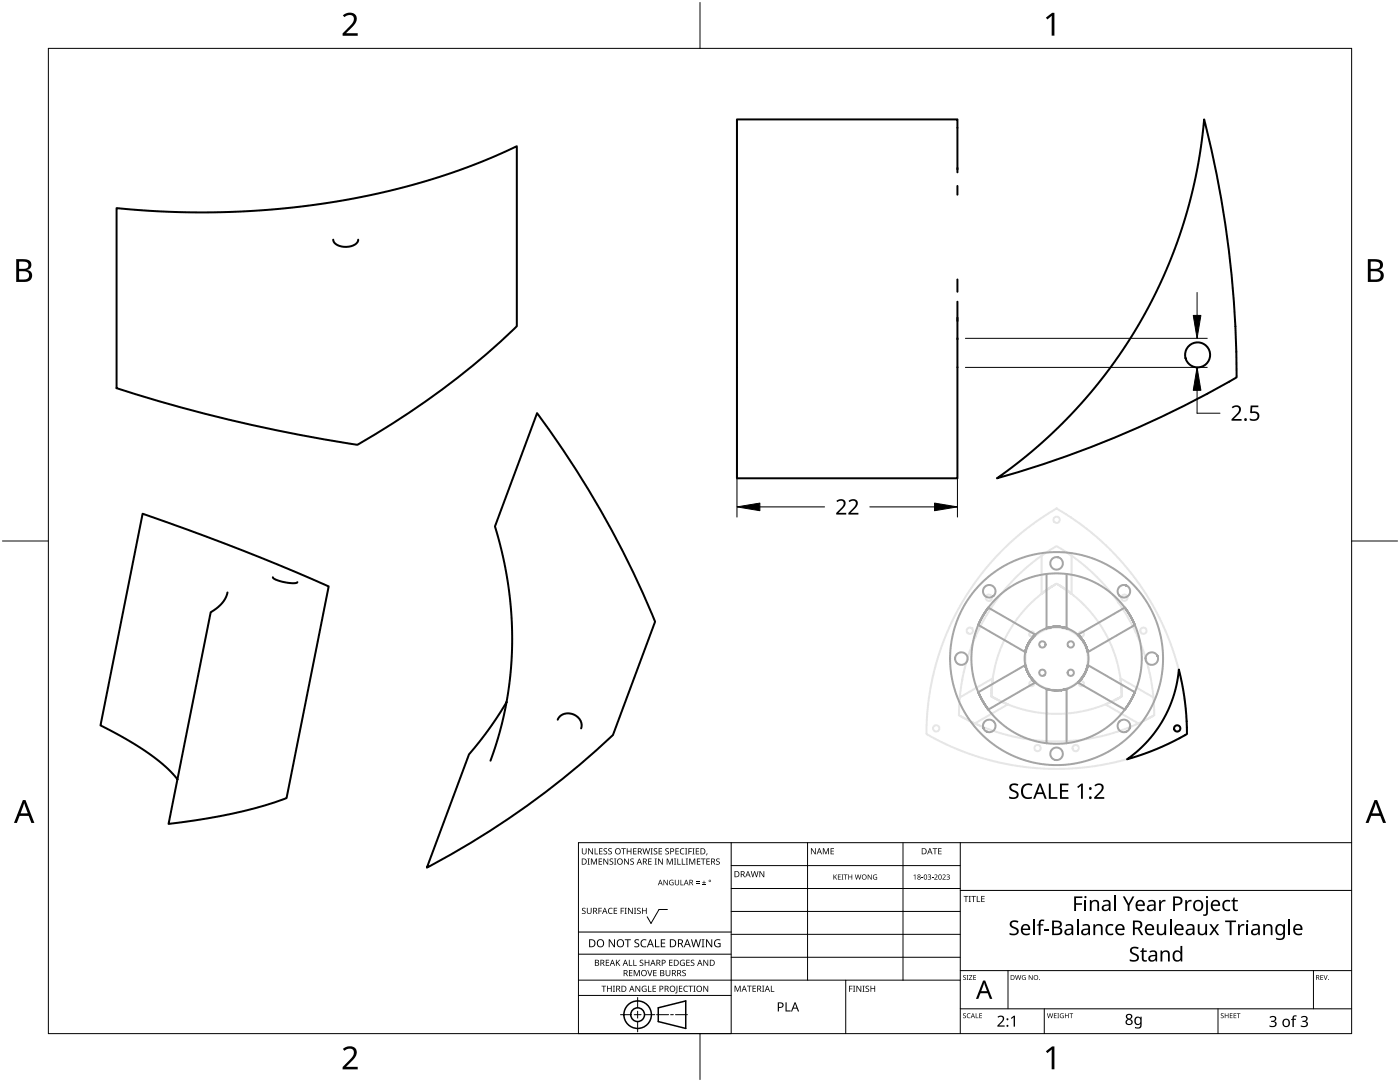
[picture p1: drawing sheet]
<svg xmlns="http://www.w3.org/2000/svg" width="279mm" height="216mm" viewBox="0 0 279 216" stroke-linecap="round" stroke-linejoin="round" font-family="sans-serif">
<g fill="none" stroke="#e6e6e6" stroke-width=".4">
<path d="M197.3 119.9h.1M210 117l-2.1 1.5M210.9 101.5h.1M211.2 116.7l1.1 .7M212.7 102.6l1.1 .7M212.8 117.7l.6 .4M213 110.3l.8 .6M216.9 105.5l1 .8M220.7 108.8l.9 .9M191.5 139.2l6.6-3.8-.2 3.6 3.2 1.6-6.6 3.8-3.1-1.7zM192 135.6v.2M193.1 126.2l.1 .2"/>
<path d="M193.8 125.3l.2 .1M194.7 126.9l-.1 .3M196.9 122.7l-.5 .8M223.1 139.4l-.6 .3M223.1 120.1l.1 .2M226.2 125.2l.8 1.7M229.2 133.2h.1M194.5 144.4l1.1 .4M215.6 147.6l-1.9 .2M223.1 146l-.9 .3M227.2 144.4l-1.4 .6M230.3 140.8l.1 1.9-.9 .5"/>
<path d="M236.5 146.7l-1.1 .6M236.8 143.9v1.3"/>
</g>
<circle cx="193.9" cy="125.3" r=".2" fill="#e6e6e6"/>
<g fill="none" stroke="#e6e6e6" stroke-width=".4">
<path d="M197.3 119.9a.63 .63 0 0 1-.5-1 .63 .63 0 0 1 1.1 .1 .63 .63 0 0 1-.6 .9M207.9 110.9a38.9 38.9 0 0 0-11 11.8M207.9 110.9v7.6M207.9 118.5a26 26 0 0 0-10 20.5 26 26 0 0 0 22.9 1.5M207.9 118.5l3-2 3 2M212.7 102.6l-1.8-1.1a51.9 51.9 0 0 0-26 45 51.9 51.9 0 0 0 50.5 .8M213.8 103.3l3.1 2.2M213.8 110.9a39 39 0 0 1 12.4 14.3M213.8 110.9l-2.9-1.9-3 1.9M213.8 110.9l.1 7.6M213.9 118.5a26 26 0 0 1 9.8 17.3M217.9 106.3l2.8 2.5"/>
<path d="M221.6 109.7a52 52 0 0 1 15.2 34.2M193.8 125.3a.62 .62 0 0 0-.8 .2 .62 .62 0 0 0 .1 .7M194 125.4a.62 .62 0 0 1 .1 .8 .62 .62 0 0 1-.9 .2M196.4 123.5a38.9 38.9 0 0 0-4.9 15.7M206 135.9a.5 .5 0 0 0-.6 .5 .5 .5 0 0 0 .6 .5 .5 .5 0 0 0 .4-.6M206.4 126.6a.5 .5 0 0 0-.4-.6 .5 .5 0 0 0-.6 .5 .5 .5 0 0 0 .6 .5M223.1 139.4l-2.3 1.1M223.7 135.8l-.1-.4 6.6 3.8M223.7 135.8l.1 1.3M223.8 137.1l.1 1.9-.8 .4M227 126.9a38.8 38.8 0 0 1 3.2 12.3M230.2 139.2l.1 1.6"/>
<path d="M191.7 142.9l2.8 1.5M195.1 144.6a39 39 0 0 0 18.6 3.2M220.8 140.5l-.2 .1 6.6 3.8 3-1.6M222.2 146.3l-2.8 .7-3.8 .6M225.8 145l-2.7 1M236.8 145.2v1.3l-.3 .2"/>
<circle cx="210.9" cy="103.7" r=".63"/>
<circle cx="224.4" cy="119.3" r=".62"/>
<circle cx="210.9" cy="131.5" r="6.3"/>
<circle cx="215.8" cy="126.5" r=".5"/>
<circle cx="215.8" cy="136.4" r=".5"/>
<circle cx="228.2" cy="125.9" r=".63"/>
<circle cx="186.8" cy="145.3" r=".62"/>
<circle cx="207.1" cy="149.3" r=".62"/>
<circle cx="214.7" cy="149.3" r=".63"/>
<circle cx="234.9" cy="145.3" r=".62"/>
</g>
<g fill="none" stroke="#000" stroke-width=".4">
<path d="M191.1 34.4v-10.6h-44v71.6h44v-35.2M191.1 37.1v1.8M240.3 23.8a207.2 207.2 0 0 1 6.5 51.5 206.4 206.4 0 0 1-47.8 20.1l4-3 4.2-3.4 4-3.7 3.7-3.9 3.6-4 3.3-4.3 3.1-4.5 2.8-4.6 2.5-4.7 2.1-4.4 2-4.9 1.8-5.1 1.5-5.2 1.2-5.3 .9-5.3zM23.3 41.5l10.4 .8h10.8l10.7-.6 10.6-1.3 10.2-1.9 9.3-2.5 9.3-3.1 8.5-3.7v35.9a160.2 160.2 0 0 1-31.8 23.7 308.6 308.6 0 0 1-48-11.3zM66.5 47.8a1.95 1.95 0 0 0 2.2 1.5 2.6 2.6 0 0 0 2.8-1.3v-.2M191.1 55.8v2.4M107.2 82.4a193.2 193.2 0 0 1 23.5 41.7l-8.4 22.6a168.3 168.3 0 0 1-37.1 26.4l8.4-22.6 3.1-3.9 2.9-4.1a9 9 0 0 0 1.6-3l.6-4 .3-4.6 .1-4.6-.2-4.1-.4-4.1-.7-4.6-.9-4.1-1.2-4.4zM28.5 102.5a462.7 462.7 0 0 1 37.1 14.5l-8.4 42.2a96.2 96.2 0 0 1-23.6 5.2l1.8-8.9-2.4-2.6-3.4-2.6-4.3-2.8-5.2-2.8zM45.4 118.2l-.4 1.1-.7 1-.9 1-1.4 .9-6.6 33.3M54.5 115.2a2.39 2.39 0 0 0 1.9 .9 4.6 4.6 0 0 0 3 .1M101.1 140.1l-1.3 5.8-1.9 5.9M111.3 143.6a2.58 2.58 0 0 1 2.8-1.2 2.58 2.58 0 0 1 2 2.3l-.1 .6"/>
<circle cx="239" cy="70.8" r="2.5"/>
</g>
<g fill="none" stroke="#a5a5a5" stroke-width=".4">
<path d="M209 125.3h-.1M209.2 125.3h-.1M209.3 125.2l-.1 .1M209.3 125.2h.1M209.4 125.2h.1M209.5 125.2h-.1M209.6 125.2h-.1M209.6 125.2h.1M209.7 125.2h-.1M209.8 125.1h-.1M210 125.1h.1M210.1 125.1h-.1"/>
<path d="M210.1 125.1h.1M210.2 125.1h-.1M210.3 125.1h.1M210.5 125l-.1 .1M210.6 125h.1M210.8 125h.1M210.9 125h.2M211.1 125h.1M211.5 125.1h.1M211.7 125.1h.1M211.8 125.1h.1M211.9 125.1h.1"/>
<path d="M212 125.1h.1M212.3 125.2h.1M212.4 125.2h.1M212.6 125.3h.1M212.7 125.3h.1"/>
</g>
<circle cx="208.9" cy="137.5" r=".2" fill="#a5a5a5"/>
<g fill="none" stroke="#a5a5a5" stroke-width=".4">
<path d="M195.2 124.7l9.4 5.4M195.2 124.7h.1M195.3 124.6v.1M195.3 124.5v.1M195.4 124.4l-.1 .1M195.4 124.3v.1M195.5 124.2l-.1 .1M195.5 124.1v.1M195.5 124v.1M195.6 123.9v.1M195.6 123.8v.1M195.7 123.8h.1"/>
<path d="M195.7 123.7h.1M195.8 123.6h.1M195.8 123.5h.1M195.9 123.4h.1M195.9 123.3h.1M196 123.2h.1M196 123.1v.1M196.1 123v.1M196.1 122.9v.1M196.2 122.8v.1M196.2 122.8h.1M196.3 122.7h.1"/>
<path d="M196.3 122.6h.1M196.4 122.5h.1M196.5 122.4h-.1M196.5 122.3h.1M196.6 122.2l-.1 .1M196.6 122.1v.1M196.7 122l-.1 .1M196.7 122h.1M196.8 121.9h.1M196.9 121.8h-.1M196.9 121.7h.1M197 121.6l-.1 .1"/>
<path d="M197 121.5v.1M197.1 121.4v.1M197.2 121.3l-.1 .1M197.2 121.2l9.4 5.5M204.6 130.1h.1M204.6 130h.1M204.6 130v.1M204.7 130h.1M204.7 129.9l-.1 .1M204.7 129.9h.1M204.7 129.8h.1M204.7 129.7v.1"/>
<path d="M204.7 129.7h.1M204.7 129.6v.1M204.7 129.6h.1M204.8 129.6h.1M204.8 129.5v.1M204.8 129.5h.1M204.8 129.5l-.1 .1M204.8 129.4v.1M204.8 129.4h.1M204.8 129.3h.1M204.8 129.3v.1M204.9 129.3h-.1"/>
<path d="M204.9 129.3h.1M204.9 129.2h.1M204.9 129.1v.1M204.9 129.1h.1M204.9 129v.1M204.9 129h.1M205 129h.1M205 128.9l-.1 .1M205 128.9h.1M205 128.8h.1M205.1 128.8h.1M205.1 128.8h-.1"/>
<path d="M205.1 128.7v.1M205.1 128.7h.1M205.1 128.6v.1M205.1 128.6h.1M205.2 128.6h-.1M205.2 128.6h.1M205.2 128.5v.1M205.2 128.5h.1M205.2 128.4v.1M205.2 128.4h.1M205.3 128.4h-.1M205.3 128.4h.1"/>
<path d="M205.3 128.3h.1M205.3 128.3v.1M205.3 128.2v.1M205.3 128.2h.1M205.4 128.2h-.1M205.4 128.2h.1M205.4 128.1h.1M205.4 128.1v.1M205.5 128l-.1 .1M205.5 128h.1M205.5 127.9v.1M205.5 127.9h.1"/>
<path d="M205.6 127.9h-.1M205.6 127.8h.1M205.6 127.8v.1M205.7 127.7l-.1 .1M205.7 127.7h.1M205.7 127.6h.1M205.7 127.6v.1M205.8 127.6h-.1M205.8 127.6h.1M205.8 127.5v.1M205.8 127.5h.1M205.9 127.5h-.1"/>
<path d="M205.9 127.4h.1M206 127.3l-.1 .2M206 127.3h.1M206 127.2h.1M206.1 127.2l-.1 .1M206.1 127.2h.1M206.1 127.1v.1M206.2 127.1h-.1M206.2 127.1h.1M206.2 127v.1M206.2 127h.1M206.3 127h.1"/>
<path d="M206.3 127h-.1M206.3 126.9v.1M206.3 126.9h.1M206.4 126.9h-.1M206.4 126.9h.1M206.4 126.8v.1M206.4 126.8h.1M206.5 126.8h-.1M206.5 126.8h.1M206.5 126.7h.1M206.6 126.7h.1M206.6 126.7l-.1 .1"/>
<path d="M209 125.3h.1M209.1 137.5h-.2v10.8M209.1 137.5h.1M209.1 137.5l.5 .2M209.4 125.2h-.1M209.6 137.7h.1M209.6 137.7l1 .1M209.8 125.1h.1M210.4 125.1h-.1M210.6 137.8h.1M210.7 125h.1M211.3 125.1h.1"/>
<path d="M211.4 125.1h.1M211.6 125.1h.1M211.8 137.7l-1.1 .1M211.8 137.7h.1M211.9 137.7h-.1M211.9 125.1h.1M212 125.1l.1 .1M212.2 125.2h.1M212.3 125.2h.1M212.4 137.6l-.5 .1M212.4 137.6l.5-.1v10.8M212.4 137.6h.1"/>
<path d="M212.7 125.3h.1M212.8 125.3l.1 .1"/>
</g>
<circle cx="212.9" cy="125.4" r=".2" fill="#a5a5a5"/>
<path d="M212.9 114.5v10.9M209.9 125.1l-1 .3" fill="none" stroke="#a5a5a5" stroke-width=".4"/>
<circle cx="209.9" cy="125.1" r=".2" fill="#a5a5a5"/>
<path d="M210.2 125.1h-.3" fill="none" stroke="#a5a5a5" stroke-width=".4"/>
<circle cx="210.2" cy="125.1" r=".2" fill="#a5a5a5"/>
<path d="M211 125l-.8 .1" fill="none" stroke="#a5a5a5" stroke-width=".4"/>
<circle cx="211" cy="125" r=".2" fill="#a5a5a5"/>
<path d="M211 125l.3 .1" fill="none" stroke="#a5a5a5" stroke-width=".4"/>
<circle cx="211.3" cy="125.1" r=".2" fill="#a5a5a5"/>
<path d="M211.3 125.1h.1" fill="none" stroke="#a5a5a5" stroke-width=".4"/>
<circle cx="211.4" cy="125.1" r=".2" fill="#a5a5a5"/>
<path d="M211.4 125.1h.5" fill="none" stroke="#a5a5a5" stroke-width=".4"/>
<circle cx="211.9" cy="125.1" r=".2" fill="#a5a5a5"/>
<g fill="none" stroke="#a5a5a5" stroke-width=".4">
<path d="M198.3 118.9h.1M208.9 114.5v10.9M208.9 114.5l-3.4 .8-3.2 1.4-2.8 2-2.3 2.6M208.9 114.5l2.3-.1 2.2 .2 2.1 .5 2.1 .7 2 1 1.8 1.3 1.6 1.4 1.5 1.7M211.1 111.2h.1M224.6 116.8l-.9 .1-.6 .7 .1 .9 .7 .7 .9-.1 .7-.7-.1-.9-.6-.7M224.6 116.8h.1M224.7 116.8h.1M224.8 116.8h.1M195.3 124.6l-.6 1.7-.5 1.8-.3 2v1.8l.5 3.6 .5 1.8 .8 1.7M195.3 124.5v.1M195.7 139v.1"/>
<path d="M195.7 139.1l.3 .5M195.7 123.7l-.4 .8M195.7 123.7h.1M196 139.6v.1M196 139.7l.3 .4M196.8 121.9l-1.1 1.8M196.8 121.9h.1M197.2 121.4l-.4 .5M197.2 121.3v.1M209.1 125.3h-.1M209.2 125.3h.1M209.3 125.2l-.1 .1"/>
<path d="M209.4 125.2h-.1M209.5 125.2h.1M209.9 125.1h.1M210.4 125.1h.1M210.7 125h-.2M210.9 125h.1M211 125h.1M211.4 125.1h.1M211.6 125.1h.1M211.6 125.1h.2M211.8 125.1h.1M211.9 125.1l.2 .1"/>
<path d="M211.9 125.1h.1M212.1 125.2h.2M212.1 125.2h.1M212.3 125.2l.3 .1M212.3 125.2h.1M212.4 125.2h.1M212.5 125.3l.4 .1M215.1 136.2l9.4 5.4M215.1 136.2h.1M215.1 126.7h.1M215.1 136.1v.1M215.2 126.7h.1"/>
<path d="M215.2 136.1h-.1M215.2 136.1l-.1 .1M215.2 126.7l.1 .1M215.2 136.1h.1M215.2 126.7v.1M215.2 126.8h.1M215.2 136h.1M215.3 126.8h.1M215.3 126.8l.1 .1M215.3 136l-.1 .1M215.3 136h.1M215.3 126.9h.1"/>
<path d="M215.3 126.9l.1 .1M215.4 126.9h.1M215.4 126.9l.1 .1M215.4 135.9h.1M215.4 135.9l-.1 .1M215.4 135.9h-.1M215.4 126.9v.1M215.4 127h.1M215.4 135.8v.1M215.5 127h.1M215.5 127l.1 .1M215.5 135.8l-.1 .1"/>
<path d="M215.5 135.8h.1M215.5 127.1h.1M215.5 127.1l.1 .1M215.5 135.7h.1M215.6 127.1h.1M215.6 135.7l-.1 .1M215.6 135.7h.1M215.6 127.1v.1M215.6 127.2h.1M215.6 135.6v.1M215.6 127.2l.1 .1M215.7 135.6h.1"/>
<path d="M215.7 135.6l-.1 .1M215.7 127.2h.1M215.7 127.3h.1M215.7 127.3l.1 .1M215.7 135.5v.1M215.7 135.5h.1M215.8 135.5h.1M215.8 127.4h.1M215.8 135.4h.1M215.8 135.4v.1M215.8 127.4l.1 .1M215.9 135.4h-.1"/>
<path d="M215.9 135.4h.1M215.9 135.4l-.1 .1M215.9 127.5h.1M215.9 135.3v.1M215.9 135.3h.1M215.9 127.5v.1M215.9 127.6h.1M216 135.3h-.1M216 127.6h.1M216 135.2l-.1 .1M216 127.6v.1M216 135.2h.1"/>
<path d="M216 127.7h.1M216 135.2v.1M216 135.1v.1M216 135.1h.1M216.1 127.7h.1M216.1 135.1h.1M216.1 127.7v.1M216.1 127.8h.1M216.1 135l-.1 .1M216.1 135h.1M216.1 127.8l.1 .1M216.1 127.9h.1"/>
<path d="M216.2 135h.1M216.2 127.9h.1M216.2 134.9h.1M216.2 134.9l-.1 .1M216.2 127.9v.1M216.2 128h.1M216.2 134.8h.1M216.2 134.8v.1M216.3 128h.1M216.3 134.8h-.1M216.3 134.8h.1M216.3 128v.1"/>
<path d="M216.3 128.1h.1M216.3 134.7v.1M216.3 134.7h.1M216.3 128.1v.1M216.3 128.1l.1 .1M216.4 128.2h.1M216.4 134.6l-.1 .1M216.4 134.6h.1M216.4 128.2v.1M216.4 134.6v.1M216.4 128.3h.1M216.4 134.5v.1"/>
<path d="M216.4 134.5h.1M216.4 128.3l.1 .1M216.5 128.4h.1M216.5 134.5h-.1M216.5 134.5h.1M216.5 134.4v.1M216.5 134.4h.1M216.5 128.4v.1M216.5 134.4l-.1 .1M216.5 128.5h.1M216.5 128.5l.1 .1M216.5 134.3v.1"/>
<path d="M216.6 134.3h-.1M216.6 128.5v.1M216.6 128.6h.1M216.6 134.3h.1M216.6 134.2l-.1 .1M216.6 134.2h.1M216.6 134.2v.1M216.6 128.6v.1M216.6 128.7h.1M216.6 134.1v.1M216.6 134.1h.1M216.6 128.7l.1 .1"/>
<path d="M216.7 134.1h-.1M216.7 128.8h.1M216.7 134v.1M216.7 128.8v.1M216.7 134h.1M216.7 128.9h.1M216.7 128.9v.1M216.7 133.9v.1M216.7 133.9h.1M216.7 129h.1M216.8 133.9l-.1 .1M216.8 129h.1"/>
<path d="M216.8 133.8h.1M216.8 129v.1M216.8 129.1h.1M216.8 133.8l-.1 .1M216.8 129.1v.1M216.8 133.7v.1M216.8 133.7h.1M216.8 129.1l.1 .1M216.8 129.2h.1M216.8 133.6v.1M216.8 133.6h.1M216.9 129.2v.1"/>
<path d="M216.9 133.6l-.1 .1M216.9 129.3h.1M216.9 129.3v.1M216.9 133.5v.1M216.9 133.5h.1M216.9 129.4h.1M216.9 129.4v.1M216.9 133.4v.1M216.9 133.4h.1M216.9 129.5h.1M216.9 133.3h.1M216.9 133.3v.1"/>
<path d="M217 129.5v.1M217 129.5v.2M217 133.3h.1M217 133.3h-.1M217 129.6h.1M217 133.2h.1M217 133.2v.1M217 129.7h.1M217 133.1v.2M217 133.1h.1M217 133.1v.1M217 129.7v.1"/>
<path d="M217 129.8h.1M217 129.8v.1M217 133v.1M217 133h.1M217 129.9h.1M217.1 132.9l-.1 .1M217.1 129.9h.1M217.1 129.9v.1M217.1 132.9h.1M217.1 130h.1M217.1 132.8v.1M217.1 132.8h.1"/>
<path d="M217.1 130v.1M217.1 130.1h.1M217.1 132.7l9.4 5.4M217.1 132.7v.1M224.5 121.2l-9.4 5.5 .1 .1M224.5 121.2v.1M224.5 121.3h.1M224.5 121.3l.1 .1M224.6 121.4h.1M224.6 121.4l.1 .1M224.7 121.5h.1M224.7 121.5v.1"/>
<path d="M224.7 121.6h.1M224.8 121.6v.1M224.8 121.7h.1M224.8 121.7l.1 .1M224.9 121.8h.1M224.9 121.8v.1M224.9 121.9h.1M225 121.9v.1M225 122h.1M225 122l.1 .1M225.1 122.1v.1M225.1 122.2l.1 .1"/>
<path d="M225.2 122.2v.1M225.2 122.3h.1M225.2 122.3l.1 .1M225.3 122.4h.1M225.3 122.4v.1M225.3 122.5h.1M225.4 122.5v.1M225.4 122.6l.1 .1M225.5 122.7v.1M225.5 122.8h.1M225.5 122.8l.1 .1M225.5 140v.1"/>
<path d="M225.6 139.9l-.1 .1M225.6 122.9h.1M225.6 122.9v.1M225.6 139.9h.1M225.6 123h.1M225.6 123l.1 .1M225.6 139.8v.1M225.7 139.8h-.1M225.7 123.1v.1M225.7 139.7v.1M225.7 139.7h.1M225.7 123.2h.1"/>
<path d="M225.7 139.6v.1M225.8 139.6h-.1M225.8 123.2v.1M225.8 123.3h.1M225.8 123.3l.1 .1M225.8 139.5v.1M225.8 139.5h.1M225.8 123.4h.1M225.8 139.4v.1M225.9 139.4h-.1M225.9 123.4v.1M225.9 123.5h.1"/>
<path d="M225.9 139.4h.1M225.9 139.3v.1M225.9 123.5v.1M225.9 123.6h.1M225.9 139.3h.1M226 139.2l-.1 .1M226 123.6v.1M226 123.7h.1M226 139.2h.1M226 139.1v.1M226 123.7v.1M226 123.8h.1"/>
<path d="M226 139.1h.1M226.1 139l-.1 .1M226.1 123.8h.1M226.1 123.8v.1M226.1 138.9v.1M226.1 123.9h.1M226.1 123.9l.1 .1M226.2 138.8l-.1 .1M226.2 124h.1M226.2 124v.1M226.2 138.7v.1M226.2 124.1h.1"/>
<path d="M226.2 124.1v.1M226.2 138.7h.1M226.2 124.2h.1M226.3 124.2v.1M226.3 138.6l-.1 .1M226.3 138.6h.1M226.3 124.3v.1M226.3 138.5v.1M226.3 138.5h.1M226.3 124.4h.1M226.4 124.4v.1M226.4 124.4v.2"/>
<path d="M226.4 138.4l-.1 .1M226.4 138.4h.1M226.4 124.5v.1M226.4 138.3v.1M226.4 138.3h.1M226.4 124.6l.1 .1M226.4 138.2v.1M226.5 138.2h-.1M226.5 124.7h.1M226.5 124.7l-9.4 5.4M226.5 124.7l1 3.2 .4 3.4-.4 3.5-1 3.3M226.5 138.1v.1"/>
<path d="M228.6 131.4h.1M231 130.8l-.6-.5-.8-.1-.7 .4-.3 .7M231 130.8h.1M231 130.8v.1M231 130.9h.1M231 130.9l.1 .6-.1 .5-.4 .4-.5 .2h-.6l-.5-.2-.3-.5-.1-.5M196.2 145.1l.1-.8 .6-.6 .7-.1 .8 .4 .3 .7-.2 .8-.7 .5h-.8M196.2 145.1h.1M196.2 145.2h.1M196.2 145.2v.1M196.2 145.3h.1M196.3 145.3h.1"/>
<path d="M196.3 140.1v.1M196.3 145.3l.6 .7M196.3 140.2l.2 .3M196.5 140.5v.1M196.5 140.6l.7 .9M196.9 146h.1M197 146h.1M197.2 141.5h.1M197.2 141.5l1.2 1.5 1.5 1.4 1.6 1.2 1.7 1 1.8 .8 1.9 .6 2 .3 2 .1 2-.1 1.9-.3 1.9-.6 1.8-.8 1.7-1 1.6-1.2 1.4-1.3 1.3-1.5M210.6 151.6h.1M224.5 141.6h.1M224.5 141.5v.1"/>
<path d="M224.6 146.1h.1M224.6 141.4v.1M224.6 141.4l-.1 .1M224.6 141.4h.1M224.7 141.3l-.1 .1M224.7 141.3h.1M224.8 141.2l-.1 .1M224.8 146l-.2 .1M224.8 146h.1M224.8 141.2h.1M224.8 141.1v.1M224.8 141.1h.1"/>
<path d="M224.9 141h.1M224.9 141l-.1 .1M225 140.9l-.1 .1M225 140.9h.1M225 140.8v.1M225 140.8h.1M225.1 140.7l-.1 .1M225.1 140.7h.1M225.2 140.6h.1M225.2 140.6l-.1 .1M225.2 140.5v.1M225.2 140.5h.1"/>
<path d="M225.3 140.4h.1M225.3 140.4l-.1 .1M225.4 140.3h-.1M225.4 140.3l-.1 .1M225.4 140.3h.1M225.4 140.2v.1M225.4 145.3l-.6 .7M225.5 145.3h-.1M225.5 140.1l-.1 .1M225.5 145.2v.1M225.5 145.2h.1M225.5 145.1v.1"/>
<path d="M225.5 145.1l-.1-.8-.5-.5-.8-.2-.7 .3-.3 .8 .1 .7 .6 .6 .8 .1M225.5 145.1h.1"/>
<circle cx="197.4" cy="118" r="1.25"/>
<circle cx="210.9" cy="112.4" r="1.25"/>
<circle cx="191.9" cy="131.4" r="1.25"/>
<circle cx="210.9" cy="131.4" r="21.3"/>
<circle cx="210.9" cy="150.4" r="1.25"/>
</g>
<circle cx="212.9" cy="125.4" r=".2" fill="#a5a5a5"/>
<g fill="none" stroke="#a5a5a5" stroke-width=".4">
<path d="M204.6 132.7l.1 .2M204.7 129.9v.1M204.7 132.9h.1M204.7 132.9v.1M204.7 129.8l-.1 .3M204.7 133v.2M204.7 129.8h.1M204.7 133.2h.1M204.8 133.2v.1M204.8 133.3l.1 .3M204.8 133.5h.1M204.9 133.6h.1"/>
<path d="M204.9 133.6v.1M204.9 133.7l.2 .5M205 128.9l-.3 .8M205 133.9h.1M205 128.9h.1M205 128.8v.1M205.1 128.7v.1M205.1 134.1v.1M205.1 128.7h.1M205.1 128.6v.1M205.2 134.2v.1M205.2 128.6h.1"/>
<path d="M205.2 134.3h.1M205.2 134.4h.1M205.2 134.4l.1 .1M205.3 134.5v.1M205.3 128.2l-.1 .3M205.3 134.6h.1M205.4 128.2h-.1M205.4 134.6l.1 .2M205.4 128.1v.1M205.4 128.1h.1M205.4 134.8h.1M205.5 134.8l.1 .2"/>
<path d="M205.6 127.8l-.2 .3M205.6 135v.1M205.6 127.8h.1M205.7 135.1h.1M205.7 135.2h.1M205.7 127.7h.1M205.7 135.2l.1 .1M205.9 127.4l-.3 .4M205.9 135.4v.1M205.9 127.4h.1M205.9 135.5h.1M206 127.3l-.1 .1"/>
<path d="M206 135.5l.1 .2M206.1 135.7h.1M206.2 135.7v.1M206.2 135.8l.2 .1M206.4 136h.1M206.4 126.9l-.5 .5M206.5 136v.1M206.5 136.1h.1M206.6 126.7h.1M206.6 136.1v.1M206.6 126.7l-.2 .2M208.4 134.7h.1"/>
<path d="M208.7 128.6h.1"/>
</g>
<circle cx="208.9" cy="137.5" r=".2" fill="#a5a5a5"/>
<g fill="none" stroke="#a5a5a5" stroke-width=".4">
<path d="M195.3 138.2h.1M195.3 138.3h.1M195.3 138.4h.1M195.4 138.5h.1M195.4 138.6h.1M195.5 138.7h.1M195.5 138.7v.1M195.6 138.8v.1M195.6 138.9v.1M195.7 139v.1M195.7 139.1v.1M195.8 139.2v.1"/>
<path d="M195.8 139.3v.1M195.9 139.4h.1M195.9 139.5h.1M196 139.6v.1M196.1 139.8h.1M196.1 139.9h.1M196.2 139.9v.1M204.6 132.7l-9.4 5.4M204.6 132.7h.1M204.6 130.1l-.1 1.3 .1 1.3M204.6 132.8h.1M204.6 130.1h.1"/>
<path d="M204.6 132.8l.1 .1M204.6 130h.1M204.7 130h-.1M204.7 132.9h.1M204.7 129.9h.1M204.7 132.9v.1M204.7 133h.1M204.7 129.8h.1M204.7 133.1h.1M204.7 129.7v.1M204.7 129.7h.1M204.7 133.1v.1"/>
<path d="M204.7 133.2h.1M204.8 129.6h-.1M204.8 133.2h.1M204.8 133.2v.1M204.8 133.3h.1M204.8 129.6h.1M204.8 129.5h.1M204.8 133.3v.1M204.8 133.4h.1M204.8 129.4v.1M204.8 129.4h.1M204.8 133.4v.1"/>
<path d="M204.8 133.5l.1 .1M204.8 133.5h.1M204.8 129.3h.1M204.9 133.6h.1M204.9 129.3h.1M204.9 129.2h.1M204.9 133.7h.1M204.9 129.1h.1M204.9 133.7v.1M204.9 133.8h.1M204.9 129v.1M204.9 133.8l.1 .1"/>
<path d="M205 133.8h.1M205 129h.1M205 133.8v.1M205 133.9h.1M205 128.9h.1M205 133.9v.1M205 134h.1M205 128.8h.1M205 134l.1 .1M205.1 128.8h-.1M205.1 134.1h.1M205.1 128.8h.1"/>
<path d="M205.1 134.1v.1M205.1 128.7h.1M205.1 134.2h.1M205.1 128.6h.1M205.1 134.2l.1 .1M205.2 128.6h-.1M205.2 134.3h.1M205.2 128.5v.1M205.2 134.3v.1M205.2 128.5h.1M205.2 134.4h.1M205.2 128.4h.1"/>
<path d="M205.2 134.4l.1 .1M205.3 134.4v.1M205.3 128.4h.1M205.3 134.5h.1M205.3 128.3h.1M205.3 134.5v.1M205.3 134.6h.1M205.3 128.2h.1M205.3 134.6l.1 .1M205.4 134.6h.1M205.4 128.2h.1M205.4 134.7h.1"/>
<path d="M205.4 134.7v.1M205.4 128.1h.1M205.4 134.8h.1M205.5 134.8h.1M205.5 128h.1M205.5 134.8v.1M205.5 134.9h.1M205.5 127.9h.1M205.5 134.9l.1 .1M205.6 135h.1M205.6 127.9h.1M205.6 127.8h.1"/>
<path d="M205.6 135l.1 .2M205.6 135v.1M205.6 135.1h.1M205.7 135.1h.1M205.7 127.7h.1M205.7 135.1v.1M205.7 135.2h.1M205.7 127.6v.1M205.7 127.6h.1M205.8 135.2v.1M205.8 135.2h.1M205.8 127.6h.1"/>
<path d="M205.8 135.3h.1M205.8 127.5h.1M205.8 135.4h.1M205.9 135.4h.1M205.9 127.5h.1M205.9 135.4v.1M205.9 135.5h.1M205.9 127.4h.1M206 135.5h.1M206 127.3h.1M206 135.5l.1 .1M206 135.5v.1"/>
<path d="M206 135.6h.1M206 127.2v.1M206.1 135.6h.1M206.1 127.2h.1M206.1 135.6v.1M206.1 135.7h.1M206.2 135.7v.1M206.2 127.1h.1M206.2 135.7h.1M206.2 135.8h.1M206.2 127v.1M206.2 135.8l.1 .1"/>
<path d="M206.2 127h.1M206.3 135.8h.1M206.3 127h.1M206.3 135.8v.1M206.3 135.9h.1M206.3 126.9h.1M206.4 126.9h-.1M206.4 135.9h.1M206.4 135.9v.1M206.4 136h.1M206.4 126.9h.1M206.4 126.8h.1"/>
<path d="M206.5 136v.1M206.5 136h.1M206.5 126.8h.1M206.5 136.1h.1M206.5 126.7h.1M206.6 126.7h-.1M206.6 136.1h.1M206.6 126.7h.1M206.6 136.2h.1M206.6 136.2l1.2 .8 1.3 .5M206.6 136.2l-9.4 5.4M207.5 129h.1"/>
<path d="M208.4 134.7h.1M208.4 134.7l.3-.4-.2-.4-.4-.3-.4 .1-.3 .5 .1 .4 .5 .3 .4-.2M208.7 128.7l-.2 .3-.3 .2h-.4l-.3-.2M208.7 128.7h.1M208.7 128.6v.1M208.7 128.6l-.3-.5-.5-.1-.5 .4 .1 .6M208.7 128.6h.1M208.9 125.4l-1.2 .5-1.1 .8M208.9 125.3v.1M209 125.3h.1M209 125.3h-.1M209.1 137.5h.1"/>
<path d="M209.1 137.5l.5 .2M209.2 125.3h.1M209.3 125.2l-.4 .2M209.3 125.2h.1M209.5 125.2h-.1M209.6 137.7h.1M209.6 125.2h-.1M209.6 137.7l1 .1M209.6 125.2h.1M209.8 125.1l-.2 .1M209.9 125.1h.1M209.9 125.1h-.1"/>
<path d="M210 125.1h-.1M210.1 125.1h-.2M210.1 125.1h.1M210.2 125.1l-.9 .1M210.2 125.1h.1M210.4 125.1h-.2M210.5 125.1h-.1M210.6 125h-.1M210.6 137.8h.1M210.7 125h.1M210.8 125h.1M210.9 125h.1"/>
<path d="M211.1 125l.9 .1M211.1 125l-.9 .1M211.1 125l.2 .1M211.3 125.1h.1M211.4 125.1h.1M211.6 125.1h.2M211.8 125.1h.1M211.8 137.7l-1.1 .1M211.8 137.7h.1M211.9 137.7h-.1M212 125.1h.1M212 125.1l.9 .3"/>
<path d="M212.1 125.2h.1M212.2 125.2h.1M212.3 125.2h.1M212.4 125.2h.1M212.4 137.6l-.5 .1M212.4 137.6h.1M212.4 125.2l.2 .1M212.5 125.3h.1M212.7 125.3h.1M212.8 125.3l.1 .1M212.9 125.4l1.1 .5 1.1 .8M215.1 136.2l-1.2 .8-1.5 .6"/>
<path d="M215.1 126.7h.1M215.1 136.1h.1M215.2 126.7h.1M215.2 136.1h.1M215.2 126.7v.1M215.2 126.8h.1M215.3 126.8h.1M215.3 136h.1M215.3 126.8v.1M215.3 126.9h.1M215.3 135.9v.1M215.4 135.9h.1"/>
<path d="M215.4 126.9h.1M215.4 127h.1M215.5 127h.1M215.5 135.8h.1M215.5 127v.1M215.5 127.1h.1M215.5 135.7v.1M215.6 127.1h.1M215.6 135.7h.1M215.6 127.2l.1 .1M215.7 135.6l-.1 .1M215.7 135.6h.1"/>
<path d="M215.7 135.5v.1M215.7 127.3h.1M215.7 135.5h.1M215.8 127.3v.1M215.8 135.5h.1M215.8 127.4h.1M215.8 135.4h.1M215.9 127.5l.1 .1M215.9 135.4h.1M215.9 135.3h.1M216 135.2h.1M216 127.6h.1"/>
<path d="M216 127.6v.1M216 127.7h.1M216 135.1v.1M216.1 135.1h-.1M216.1 127.7v.1M216.1 135.1h.1M216.1 127.8h.1M216.1 135v.1M216.1 135h.1M216.1 127.8l.1 .1M216.2 135h-.1M216.2 127.9h.1"/>
<path d="M216.2 134.9h.1M216.2 128h.1M216.3 134.8h-.1M216.3 128h.1M216.3 134.8h.1M216.3 128.1h.1M216.3 134.7h.1M216.3 128.2h.1M216.4 134.7h-.1M216.4 128.2v.1M216.4 134.6h.1M216.4 128.3h.1"/>
<path d="M216.4 134.5h.1M216.4 128.3l.1 .1M216.5 128.4h.1M216.5 134.4v.1M216.5 134.4h.1M216.5 128.4v.1M216.5 128.5h.1M216.5 134.3v.1M216.5 134.3h.1M216.6 128.5v.1M216.6 134.3h.1M216.6 128.6h.1"/>
<path d="M216.6 134.2h.1M216.6 128.6v.1M216.6 134.1v.1M216.6 128.7h.1M216.6 134.1h.1M216.7 128.8h.1M216.7 134.1h.1M216.7 134h.1M216.7 128.9v.1M216.7 133.9h.1M216.7 129h.1M216.8 133.8v.1"/>
<path d="M216.8 129h.1M216.8 133.8h.1M216.8 129v.1M216.8 129.1h.1M216.8 133.7h.1M216.8 129.2h.1M216.8 133.6h.1M216.9 133.6h-.1M216.9 129.3h.1M216.9 133.6h.1M216.9 133.5h.1M216.9 129.3v.1"/>
<path d="M216.9 129.4h.1M216.9 133.4v.1M216.9 133.4h.1M216.9 129.4v.1M216.9 133.3h.1M216.9 129.5h.1M217 133.3h-.1M217 129.6h.1M217 133.3h.1M217 129.6v.1M217 133.2h.1M217 129.7h.1"/>
<path d="M217 133.1v.1M217 129.7v.1M217 133.1h.1M217 133h.1M217 129.8h.1M217 129.9h.1M217.1 129.9h.1M217.1 132.9h.1M217.1 129.9v.1M217.1 130h.1M217.1 132.8v.1M217.1 132.8h.1"/>
<path d="M217.1 130.1h.1M217.1 130.1l.1 1.3-.1 1.3M217.1 132.7h.1M196.2 140v.1M196.3 140.1v.1M196.3 140.2v.1M196.4 140.3h.1M196.4 140.4h.1M196.5 140.5l.1 .1M196.6 140.7h.1M196.6 140.7l.1 .1M196.7 140.8v.1"/>
<path d="M196.8 140.9v.1M196.8 141h.1M196.9 141.1h.1M196.9 141.2h.1M197 141.3h.1M197.1 141.3v.1M197.1 141.4l.1 .2"/>
<circle cx="213.7" cy="128.6" r=".62"/>
<circle cx="213.7" cy="134.2" r=".63"/>
</g>
<circle cx="212.9" cy="137.5" r=".2" fill="#a5a5a5"/>
<g fill="none" stroke="#a5a5a5" stroke-width=".4">
<path d="M208.9 137.5h.1M209 137.5l.7 .2M209 125.3h-.1M209.2 125.3h-.2M209.4 125.2h.1M209.7 137.7l.8 .1M209.7 125.1h.1M210.3 125.1h-.1M210.4 125.1h.1M210.5 125h.1M210.7 125h-.1M210.8 125h-.1"/>
<path d="M210.9 125h.1M211.1 125h.1M211.7 137.7l-1.2 .1M211.8 125.1h.1M211.8 137.7h.1M212 137.7h-.2M212.1 137.7h-.1M212.1 125.2h.1M212.3 137.6l-.2 .1M212.3 125.2h.1M212.4 137.6h-.1M212.6 137.6h-.2"/>
<path d="M212.7 137.5h-.1M212.9 137.5h-.2"/>
</g>
<g fill="none" stroke="#000" stroke-width=".4">
<path d="M235.3 133.6a51.8 51.8 0 0 1 1.6 12.9 51.6 51.6 0 0 1-12 5l2.1-1.6 1.9-1.9 1.7-2.1 1.5-2.2 1.2-2.5 .9-2.3 .7-2.7z"/>
<circle cx="234.9" cy="145.3" r=".62"/>
</g>
<path d="M9.7 9.7h260v196.5h-260z" fill="none" stroke="#000" stroke-width=".2"/>
<path d="M139.7 .5v9.2M.5 108h9.2M269.7 108h9.2M139.7 206.2v9.2" fill="none" stroke="#000" stroke-width=".2"/>
<g fill="#000">
<path d="M68.4 3.1a1.64 1.64 0 0 1 2.8 .4 2.52 2.52 0 0 1-1.2 2.2l-.9 .9h2.3v.5h-3v-.4l1.2-1.2a1.95 1.95 0 0 0 .9-2.2 1.23 1.23 0 0 0-1.8 .1zM208.7 3.5l1.3-.9h.4v4.5h-.5v-4l-.9 .8zM68.4 209.3a1.64 1.64 0 0 1 2.8 .4 2.52 2.52 0 0 1-1.2 2.2l-.9 1h2.3v.5h-3v-.5l1.2-1.2a1.95 1.95 0 0 0 .9-2.1 1.23 1.23 0 0 0-1.8 .1zM208.7 209.8l1.3-1h.4v4.6h-.5v-4l-.9 .7z"/>
<path d="M3.2 51.7h1.3a1.28 1.28 0 0 1 1.7 1.3 1.04 1.04 0 0 1-.8 .9 1.23 1.23 0 0 1 1 1.5 1.23 1.23 0 0 1-1.6 .9h-1.6zM3.8 54.1v1.7h.9a.86 .86 0 0 0 1.1-.9 .86 .86 0 0 0-1.1-.8zM3.8 52.2v1.4h.8a.78 .78 0 0 0 1.1-.7 .78 .78 0 0 0-1.1-.7z"/>
<path d="M273 51.7h1.3a1.28 1.28 0 0 1 1.7 1.3 1.04 1.04 0 0 1-.9 .9 1.23 1.23 0 0 1 1 1.5 1.23 1.23 0 0 1-1.5 .9h-1.6zM273.6 54.1v1.7h.9a.86 .86 0 0 0 1.1-.9 .86 .86 0 0 0-1.2-.8zM273.6 52.2v1.4h.8a.78 .78 0 0 0 1-.7 .78 .78 0 0 0-1.1-.7z"/>
<path d="M4.6 159.6h.5l1.8 4.6h-.6l-.6-1.4h-1.8l-.5 1.4h-.6zM4.8 160.2l-.7 2.1h1.4z"/>
<path d="M274.3 159.6h.5l1.8 4.6h-.6l-.5-1.4h-1.8l-.6 1.4h-.6zM274.6 160.2l-.7 2.1h1.4z"/>
</g>
<g fill="none" stroke="#000" stroke-width=".2">
<path d="M145.9 168.1v38.1h-30.5v-38.1h154.3M145.9 172.7h45.7M145.9 177.3h45.7M161.2 168.1v27.5M180.2 168.1v27.5M191.6 168.1v38.1M191.6 177.7h78.1M115.4 198.6h30.5M115.4 195.6h76.2M115.4 190.4h30.5M115.4 186h30.5M127.3 199v2.1"/>
<path d="M133.2 181.5h-1.7l-1.6 2.8-.7-1.4M145.9 181.9h45.7M145.9 186.4h45.7M145.9 191h45.7M168.8 195.6v10.6M191.6 193.7h78.1M201.2 193.7v7.6M262.1 193.7v7.6M123.8 202.5h2.1M126.6 202.5h1.3M127.3 201.8v1.4M127.3 203.8v2.1"/>
<path d="M128.6 202.5h2.1M131 202.5h2.4M133.8 202.5h.6M134.8 202.5h2.4M191.6 201.3h78.1M208.4 201.3v4.9M243.1 201.3v4.9"/>
</g>
<g fill="#000">
<path d="M116.1 169.3h.2v.8a.32 .32 0 0 0 .3 .3 .32 .32 0 0 0 .3-.3v-.8h.2v.8a.47 .47 0 0 1-.5 .4 .47 .47 0 0 1-.5-.5zM117.3 171.3h.4l-.1 .1v1l.1 .1h-.4l.1-.1v-1zM117.4 169.3h.2l.6 1v-1h.1v1.2h-.1l-.7-1v1h-.1zM117.9 171.3h.3l.3 1 .4-1h.2v1.2h-.1v-1l-.4 1h-.1l-.4-1v1h-.2zM118.7 169.3h.1v1h.6v.2h-.7zM119.5 171.3h.7v.1h-.6v.4h.5v.2h-.5v.4h.6v.1h-.7zM119.6 169.3h.6v.1h-.5v.4h.5v.1h-.5v.4h.5v.2h-.6zM120.5 169.4l.4-.1h.3l-.1 .1a.25 .25 0 0 0-.4-.1 .25 .25 0 0 0 0 .4 .4 .4 0 0 1 .5 .3 .4 .4 0 0 1-.3 .5 .4 .4 0 0 1-.5-.2h.2a.27 .27 0 0 0 .4-.1 .27 .27 0 0 0-.3-.3l-.2-.2zM120.4 171.3h.2l.6 1v-1h.2v1.2h-.2l-.6-1v1h-.2zM121.4 169.4l.5-.1h.2v.1a.25 .25 0 0 0-.4-.1 .25 .25 0 0 0 0 .4 .4 .4 0 0 1 .4 .3 .4 .4 0 0 1-.2 .5 .4 .4 0 0 1-.5-.2h.1a.27 .27 0 0 0 .5-.1 .27 .27 0 0 0-.4-.3l-.2-.2zM121.7 171.4l.4-.1 .3 .1-.1 .1a.25 .25 0 0 0-.4-.1 .25 .25 0 0 0 0 .4 .4 .4 0 0 1 .5 .3 .4 .4 0 0 1-.3 .5 .4 .4 0 0 1-.5-.3l.2 .1a.27 .27 0 0 0 .4-.2 .27 .27 0 0 0-.3-.3l-.2-.2zM122.5 171.3h.5l-.2 .1v1l.2 .1h-.5l.2-.1v-1z"/>
<path d="M124 169.3h.9v.1h-.4v1.1h-.1v-1.1h-.4zM124.6 171.3h.1l.7 1v-1h.1v1.2h-.2l-.6-1v1h-.1zM125.1 169.3h.1v.5h.7v-.5h.1v1.2h-.1v-.6h-.7v.6h-.1zM125.8 171.4l.5-.1 .2 .1v.1a.25 .25 0 0 0-.4-.1 .25 .25 0 0 0 0 .4 .4 .4 0 0 1 .4 .3 .4 .4 0 0 1-.2 .5 .4 .4 0 0 1-.5-.3l.1 .1a.27 .27 0 0 0 .5-.2 .27 .27 0 0 0-.4-.3l-.2-.2zM126.4 169.3h.6v.1h-.5v.4h.5v.1h-.5v.4h.5v.2h-.6zM128.2 169.3h.2l.2 1 .3-1h.2l.2 1 .3-1h.1l-.3 1.2h-.1l-.3-1.1-.3 1.1h-.2zM129.4 171.3h.6v.1h-.5v.4h.5v.2h-.5v.4h.5v.1h-.6zM129.8 169.3h.5l-.2 .1v1l.2 .1h-.5l.2-.1v-1zM130.7 171.3h.4l-.1 .1v1l.1 .1h-.4l.1-.1v-1zM130.5 169.4l.4-.1h.3l-.1 .1a.25 .25 0 0 0-.4-.1 .25 .25 0 0 0 0 .4 .4 .4 0 0 1 .5 .3 .4 .4 0 0 1-.3 .5 .4 .4 0 0 1-.5-.2h.2a.27 .27 0 0 0 .4-.1 .27 .27 0 0 0-.3-.3l-.2-.2zM131.4 169.3h.7v.1h-.5v.4h.5v.1h-.5v.4h.5v.2h-.7zM131.3 171.3h.2l.7 1-.1-1h.2v1.2h-.2l-.6-1v1h-.2z"/>
<path d="M132.4 175.6h.2l.6 .9v-.9h.1v1h-.2l-.6-.9v.9h-.1zM132.8 169.4l.4-.1h.3l-.1 .1a.25 .25 0 0 0-.3-.1 .25 .25 0 0 0 0 .4 .4 .4 0 0 1 .4 .3 .4 .4 0 0 1-.3 .5 .4 .4 0 0 1-.4-.2h.1a.27 .27 0 0 0 .5-.1 .27 .27 0 0 0-.4-.3l-.2-.2zM133.1 171.3h.2l.4 1 .4-1h.2v1.2h-.2v-1l-.4 1h-.1l-.4-1v1h-.1zM133.7 175.7l.5-.2 .2 .1v.1a.45 .45 0 0 0-.7 .4 .45 .45 0 0 0 .6 .4v-.3h-.2v-.1h.3v.5a.6 .6 0 0 1-.8-.1 .6 .6 0 0 1 .1-.8zM134.5 171.3h.4l-.1 .1v1l.1 .1h-.4l.2-.1v-1zM135.2 171.3h.1v1.1h.6v.1h-.7zM134.8 169.3h.7v.1h-.6v.4h.5v.1h-.5v.4h.6v.2h-.7zM134.7 175.6h.1v.7a.28 .28 0 0 0 .3 .2 .28 .28 0 0 0 .3-.2v-.7h.1v.7a.42 .42 0 0 1-.4 .4 .42 .42 0 0 1-.4-.4zM135.8 175.6h.1v.9h.5v.1h-.6zM136.1 171.3h.1v1.1h.6v.1h-.7zM135.8 169.4l.5-.2 .3 .1-.1 .1a.49 .49 0 0 0-.7 .5 .49 .49 0 0 0 .8 .4 .52 .52 0 0 1-.7 .1 .52 .52 0 0 1-.2-.6zM136.7 169.3h.5l-.2 .1v1l.2 .1h-.5l.2-.1v-1z"/>
<path d="M136.9 171.3h.4l-.1 .1v1l.1 .1h-.4l.1-.1v-1zM137.4 169.3h.7v.1h-.6v.4h.5v.2h-.5v.5h-.1zM137.5 171.3h.3l.3 1 .4-1h.3v1.2h-.2v-1l-.4 1h-.1l-.4-1v1h-.2zM138.2 169.3h.4l-.1 .1v1l.1 .1h-.4l.1-.1v-1zM138.9 176.2h.7v.1h-.7zM138.9 175.9h.7v.1h-.7zM138.9 169.3h.6v.1h-.5v.4h.5v.1h-.5v.4h.5v.2h-.6zM139.1 171.3h.7v.1h-.6v.4h.5v.2h-.5v.4h.6v.1h-.7zM140.1 176.5h.8v.1h-.8zM139.9 171.3h.9v.1h-.4v1.1h-.1v-1.1h-.4zM140.4 175.7h.2v.3h.3v.2h-.3v.3h-.2v-.3h-.3v-.2h.3zM141 170.3h.2l-.3 .4z"/>
<path d="M141 171.3h.7v.1h-.6v.4h.5v.2h-.5v.4h.6v.1h-.7zM143 171.4l.4-.1 .2 .1v.1a.25 .25 0 0 0-.4-.1 .25 .25 0 0 0 0 .4 .4 .4 0 0 1 .5 .3 .4 .4 0 0 1-.3 .5 .4 .4 0 0 1-.5-.3l.2 .1a.27 .27 0 0 0 .4-.2 .27 .27 0 0 0-.3-.3l-.3-.2zM149.8 173.8h.2l.2 1.1 .3-1.1h.2l.3 1.1 .2-1.1h.2l-.3 1.2h-.2l-.3-1-.3 1h-.1zM151.6 173.8h.1l.7 1v-1h.1v1.2h-.2l-.6-1v1h-.1zM161.8 169.3h.2l.7 1v-1h.1v1.2h-.2l-.6-1v1h-.2zM164.2 169.3h.2l.4 .9 .4-.9h.2v1.2h-.1v-1.1l-.4 1.1h-.1l-.4-1.1v1.1h-.2zM165.8 169.3h.6v.1h-.5v.4h.5v.1h-.5v.4h.5v.2h-.6zM166.3 174.5h.2v.5l.6-.5-.4 .4 .4 .6h-.2l-.3-.5-.1 .5h-.2zM167.2 174.5h.6v.1h-.4v.3h.4v.1h-.4v.4h.4v.1h-.6zM167.9 174.5h.4l-.1 .1v.8l.1 .1h-.4l.2-.1v-.8zM168.4 174.5h.7v.1h-.3v.9h-.1v-.9h-.3zM169.3 174.5h.1v.4h.5v-.4h.2v1h-.2v-.5h-.5v.5h-.1z"/>
<path d="M170.6 174.5h.1l.2 .9 .3-.9h.1l.3 .9 .2-.9h.1l-.3 1h-.1l-.3-.9-.2 .9h-.1zM173.2 174.5h.1l.6 .8v-.8h.1v1h-.2l-.5-.8v.8h-.1zM174.3 174.6l.5-.1h.2v.2a.42 .42 0 0 0-.7 .3 .42 .42 0 0 0 .6 .4v-.3h-.2v-.1h.4v.5a.56 .56 0 0 1-.8-.1 .56 .56 0 0 1 0-.8zM182.3 174.7l.4-.2v1h-.1v-.9l-.2 .2zM183.9 175.1h.3v.1h-.3zM185.2 174.6a.32 .32 0 0 1 .5-.1 .32 .32 0 0 1-.1 .5 .32 .32 0 0 1 .2 .4 .32 .32 0 0 1-.5 .1l-.1-.1a.26 .26 0 0 0 .3 .1 .26 .26 0 0 0 .1-.4l-.3-.2a.23 .23 0 0 0 .3 0 .23 .23 0 0 0-.1-.4 .23 .23 0 0 0-.3 .2zM186 175.1h.3v.1h-.3zM186.1 169.3h.9v.1h-.3v1.1h-.2v-1.1h-.4zM186.5 174.6a.37 .37 0 0 1 .6 0 .37 .37 0 0 1-.3 .6l-.2 .2h.5v.1h-.7l.3-.4a.27 .27 0 0 0 .3-.3 .27 .27 0 0 0-.4-.2zM187.2 169.3h.7v.1h-.5v.4h.5v.1h-.5v.4h.5v.2h-.7zM188.1 174.6a.37 .37 0 0 1 .6 0 .37 .37 0 0 1-.3 .6l-.2 .2h.5v.1h-.6l.2-.4a.27 .27 0 0 0 .3-.3 .27 .27 0 0 0-.3-.2zM188.9 174.6a.32 .32 0 0 1 .5-.1 .32 .32 0 0 1 0 .5h-.1a.32 .32 0 0 1 .2 .4 .32 .32 0 0 1-.5 .1l-.1-.1a.26 .26 0 0 0 .4 .1 .26 .26 0 0 0 0-.4l-.3-.2a.23 .23 0 0 0 .4 0 .23 .23 0 0 0-.1-.4 .23 .23 0 0 0-.3 .2z"/>
<path d="M192.3 178.8h.9v.1h-.3v1.1h-.2v-1.1h-.4zM193.3 178.8h.5l-.2 .1v1l.2 .1h-.5l.2-.1v-1zM193.8 178.8h1v.1h-.4v1.1h-.2v-1.1h-.4zM194.9 178.8h.2v1.1h.5v.1h-.7zM195.8 178.8h.7v.1h-.5v.4h.5v.1h-.5v.5h.5v.1h-.7zM231.3 179.6h.3l.1 .4 .4-.4h.5v.3h-.5l-.3 .3-.1 1.6h-.4zM236.5 179.6h.3l.1 .4 .4-.4h.5v.3h-.5l-.3 .3-.1 1.6h-.4zM116.2 181.3l.4-.2 .3 .1-.1 .1a.25 .25 0 0 0-.4-.1 .25 .25 0 0 0 0 .4 .4 .4 0 0 1 .5 .3 .4 .4 0 0 1-.3 .5 .4 .4 0 0 1-.5-.2h.2a.27 .27 0 0 0 .4-.1 .27 .27 0 0 0-.3-.3l-.2-.2zM117.1 181.1h.2v.8a.32 .32 0 0 0 .3 .3 .32 .32 0 0 0 .3-.3v-.8h.2v.8a.47 .47 0 0 1-.5 .5 .47 .47 0 0 1-.5-.5zM119.4 181.1h.7v.2h-.5v.4h.5v.1h-.5v.6h-.2zM120 196.7h1v.1h-.4v1.1h-.2v-1.1h-.4zM120.9 191.5h.7v.1h-.6v.4h.5v.2h-.5v.4h.6v.1h-.7z"/>
<path d="M121.5 181.3l.4-.2 .4 .1-.1 .1a.49 .49 0 0 0-.7 .5 .49 .49 0 0 0 .7 .4 .52 .52 0 0 1-.6 .1 .52 .52 0 0 1-.3-.6zM121.1 196.7h.2v.5h.6v-.5h.2v1.2h-.2v-.6h-.6v.6h-.2zM121.5 187.4h.2l.9 1.3v-1.3h.1v1.6h-.2l-.8-1.3v1.3h-.2zM122.3 196.7h.4l-.1 .1v1l.1 .1h-.4l.2-.1v-1zM122.5 181.1h.7v.2h-.6v.4h.5v.1h-.5v.4h.6v.2h-.7zM122.9 191.5h.2v.6l.5-.6h.2l-.5 .5 .5 .7h-.2l-.4-.6-.1 .6h-.2zM123.9 181.1h.6v.2h-.5v.4h.5v.1h-.5v.6h-.1zM124.7 181.1h.4l-.2 .2v.9l.2 .2h-.4l.1-.2v-.9zM124.7 187.4h1.2v.2h-.5v1.4h-.2v-1.4h-.5zM125.5 191.5h.2v1.1h.5v.1h-.7zM125.5 193.6h.7v.1h-.5v.4h.5v.1h-.5v.4h.5v.2h-.7zM125.3 181.1h.2l.7 1.1-.1-1.1h.2v1.3h-.2l-.6-1v1h-.2z"/>
<path d="M126.4 191.5h.1v1.1h.6v.1h-.7zM126.5 181.1h.5l-.2 .2v.9l.2 .2h-.5l.2-.2v-.9zM126.5 193.6h.2l.4 1 .4-1h.2v1.2h-.2v-1.1l-.4 1.1h-.1l-.4-1.1v1.1h-.1zM126.7 187.6l.3-.2 .6 .1-.2 .1a.33 .33 0 0 0-.6 .2 .33 .33 0 0 0 .4 .4 .47 .47 0 0 1 .4 .6 .47 .47 0 0 1-.7 .2h-.3v-.2h.2a.35 .35 0 0 0 .6-.2 .35 .35 0 0 0-.5-.4l-.3-.2zM126.8 196.7h.2l.6 1v-1h.2v1.2h-.2l-.7-1 .1 1h-.2zM127.2 181.3l.4-.2 .3 .1-.1 .1a.25 .25 0 0 0-.4-.1 .25 .25 0 0 0 0 .4 .4 .4 0 0 1 .5 .3 .4 .4 0 0 1-.3 .5 .4 .4 0 0 1-.5-.2h.2a.27 .27 0 0 0 .4-.1 .27 .27 0 0 0-.3-.3l-.2-.2zM127.7 191.6l.4-.1 .3 .1-.1 .1a.25 .25 0 0 0-.3-.1 .25 .25 0 0 0 0 .4 .4 .4 0 0 1 .4 .3 .4 .4 0 0 1-.3 .5 .4 .4 0 0 1-.4-.3l.1 .1a.27 .27 0 0 0 .5-.2 .27 .27 0 0 0-.4-.3l-.2-.2zM128 187.6l.6-.2 .4 .1-.1 .2a.63 .63 0 0 0-.9 .5 .63 .63 0 0 0 1 .6v.2a.83 .83 0 0 1-1.1-.3 .83 .83 0 0 1 .1-1.1zM128.2 196.8l.6-.1 .2 .1v.1a.5 .5 0 0 0-.8 .4 .5 .5 0 0 0 .7 .5v-.4h-.3v-.1h.4v.6a.66 .66 0 0 1-.8-.2 .66 .66 0 0 1 0-.9zM128.1 181.1h.2v.6h.6v-.6h.2v1.3h-.2v-.6h-.6v.6h-.2zM129.2 193.6h.1l.4 1 .3-1h.2l-.4 1.2h-.2zM129.3 196.7h.2v1.1h.5v.1h-.7z"/>
<path d="M128.7 191.5h.1v.5h.6v-.5h.2v1.2h-.2v-.5h-.6v.5h-.1zM130.7 187.4h.2v1.4h.7v.2h-.9zM130.2 196.7h.7v.1h-.5v.4h.5v.1h-.5v.5h.5v.1h-.7zM130.4 193.6h.6v.1h-.5v.4h.5v.1h-.5v.4h.5v.2h-.6zM131.9 187.4h.9v.2h-.7v.5h.6v.2h-.6v.5h.7v.2h-.9zM132.8 193.6h.2v.7a.32 .32 0 0 0 .3 .4 .32 .32 0 0 0 .3-.4v-.7h.2v.7a.47 .47 0 0 1-.5 .5 .47 .47 0 0 1-.5-.5zM133.5 191.5h.7v.1h-.5v.4h.5v.2h-.5v.4h.5v.1h-.7zM135 196.7h.2v1.3l-.1 .2h-.3l-.1-.1 .3-.2zM135.5 196.7h.7v.1h-.5v.4h.4v.1h-.4v.5h.5v.1h-.7zM135.8 191.7l.5-.2 .4 .1-.1 .1a.5 .5 0 0 0-.8 .4 .5 .5 0 0 0 .7 .5v-.4h-.2v-.1h.4v.6a.66 .66 0 0 1-.9-.1 .66 .66 0 0 1 0-.9zM136.2 193.7l.4-.2 .3 .1-.1 .1a.25 .25 0 0 0-.4-.1 .25 .25 0 0 0 0 .4 .4 .4 0 0 1 .5 .3 .4 .4 0 0 1-.3 .5 .4 .4 0 0 1-.5-.2h.2a.27 .27 0 0 0 .5-.1 .27 .27 0 0 0-.4-.3l-.2-.2zM136.5 196.8l.5-.1 .3 .1-.1 .1a.49 .49 0 0 0-.7 .4 .49 .49 0 0 0 .8 .4 .52 .52 0 0 1-.7 .1 .52 .52 0 0 1-.2-.6z"/>
<path d="M137 191.5h.6v.1h-.5v.4h.5v.2h-.5v.4h.5v.1h-.6zM137.4 196.7h.9v.1h-.4v1.1h-.1v-1.1h-.4zM137.9 191.6l.4-.1 .3 .1-.1 .1a.25 .25 0 0 0-.4-.1 .25 .25 0 0 0 0 .4 .4 .4 0 0 1 .5 .3 .4 .4 0 0 1-.3 .5 .4 .4 0 0 1-.5-.3l.2 .1a.27 .27 0 0 0 .4-.2 .27 .27 0 0 0-.3-.3l-.2-.2zM138.4 196.7h.4l-.1 .1v1l.1 .1h-.4l.1-.1v-1zM137.9 187.4h.2l.3 1.4 .4-1.4h.2l.4 1.4 .3-1.4h.2l-.4 1.6h-.2l-.4-1.3-.4 1.3h-.2zM140 187.4h.6l-.2 .2v1.3l.2 .1h-.6l.2-.1v-1.3zM140.4 196.7h.1l.7 1v-1h.1v1.2h-.1l-.7-1v1h-.1zM140.4 191.5h.2l.6 1v-1h.1v1.2h-.1l-.7-1v1h-.1zM140.9 187.4h.2l.9 1.3v-1.3h.1v1.6h-.2l-.8-1.3v1.3h-.2zM142.7 187.6l.7-.2 .4 .1-.1 .2a.65 .65 0 0 0-1 .5 .65 .65 0 0 0 .9 .6v-.4h-.3v-.2h.5v.7a.86 .86 0 0 1-1.1-.1 .86 .86 0 0 1 0-1.2zM146.6 196.7h.2l.4 1 .4-1h.2v1.2h-.1v-1.1l-.4 1.1h-.2l-.4-1.1v1.1h-.1zM149.1 196.7h.9v.1h-.4v1.1h-.1v-1.1h-.4z"/>
<path d="M150.2 196.7h.7v.1h-.6v.4h.5v.1h-.5v.5h.6v.1h-.7zM152.1 196.7h.4l-.1 .1v1l.1 .1h-.4l.1-.1v-1zM153.8 196.7h.2v1.1h.5v.1h-.7zM169.5 196.7h.6v.1h-.5v.5h.5v.1h-.5v.5h-.1zM170.2 196.7h.5l-.2 .1v1l.2 .1h-.5l.2-.1v-1zM170.9 196.7h.2l.6 1v-1h.2v1.2h-.2l-.6-1v1h-.2zM172.1 196.7h.5l-.2 .1v1l.2 .1h-.5l.2-.1v-1zM172.8 196.8l.4-.1h.2v.2a.25 .25 0 0 0-.4-.1 .25 .25 0 0 0 0 .4 .4 .4 0 0 1 .5 .3 .4 .4 0 0 1-.3 .4 .4 .4 0 0 1-.5-.2l.2 .1a.27 .27 0 0 0 .4-.2 .27 .27 0 0 0-.3-.3l-.3-.2zM173.7 196.7h.2v.5h.6v-.5h.2v1.2h-.2v-.6h-.6v.6h-.2zM192.2 194.7l.4-.1h.2l-.1 .1a.24 .24 0 0 0-.3 0 .24 .24 0 0 0-.1 .3 .24 .24 0 0 0 .4 .1 .31 .31 0 0 1 0 .4 .31 .31 0 0 1-.5-.1 .24 .24 0 0 0 .3 .1 .24 .24 0 0 0 .1-.3l-.4-.3zM192.9 194.6h.4l-.1 .1v.7l.1 .1h-.4l.1-.1v-.7zM193.4 194.6h.6l-.5 .8h.6v.1h-.7l.5-.8h-.5z"/>
<path d="M194.2 194.6h.6v.1h-.4v.3h.4v.1h-.4v.3h.4v.1h-.6zM201.7 183.9a1.38 1.38 0 0 1 1.5-.1l-.1 .3-.3-.1a.52 .52 0 0 0-.7 0 .52 .52 0 0 0-.1 .7l.4 .2a.9 .9 0 0 1 .9 1.1 .9 .9 0 0 1-1.3 .6l-.5-.1v-.4a1.03 1.03 0 0 0 1.4-.2 1.04 1.04 0 0 0-1-.8 .77 .77 0 0 1-.2-1.2zM202.6 194.6h.1l.2 .8 .2-.8h.2l.2 .8 .2-.8h.1l-.2 .9h-.2l-.2-.8-.2 .8h-.2zM204 194.7l.4-.1h.3l-.1 .1a.4 .4 0 0 0-.6 .4 .4 .4 0 0 0 .6 .3v-.3l-.2-.1h.3v.5a.53 .53 0 0 1-.7-.1 .53 .53 0 0 1 0-.7zM205.3 194.6h.1l.6 .8v-.8h.1v.9h-.2l-.5-.8v.8h-.1zM207.5 183.7l.7-.2h.2l-.1 .3a.46 .46 0 0 0-.5 0 .46 .46 0 0 0-.1 .6h.5v.3h-.5v1.9h-.4v-1.9h-.4v-.2l.4-.1zM208.4 185.3h1v.4h-1zM214.4 178.9h1.6v.3h-1.3v1h1.2v.3h-1.2v1.3h-.3zM217.5 179.6h.3v.3a.83 .83 0 0 1 1-.3 .83 .83 0 0 1 .5 .8v1.4h-.3v-1.4a.59 .59 0 0 0-.7-.5 .59 .59 0 0 0-.4 .7v1.2h-.4zM218.2 184.4h.3l.1 .3a.83 .83 0 0 1 .9-.3 .83 .83 0 0 1 .6 .8v1.4h-.4v-1.4a.59 .59 0 0 0-.7-.5 .59 .59 0 0 0-.4 .8v1.1h-.4zM220.9 184.7l.4-.3h.5l.4 .1-.1 .3a.8 .8 0 0 0-1.1 .7 .8 .8 0 0 0 1 .8l.2-.1v.3a1.12 1.12 0 0 1-1.4-.2 1.12 1.12 0 0 1 0-1.5zM224.1 178.9h.4l.7 1.4 .8-1.4h.4l-1 1.8v1.1h-.3v-1.1z"/>
<path d="M225.6 189.2a1.38 1.38 0 0 1 1.6-.1l-.1 .3-.3-.1a.52 .52 0 0 0-.7 0 .52 .52 0 0 0-.1 .7l.4 .2a.9 .9 0 0 1 .9 1.1 .9 .9 0 0 1-1.3 .6l-.5-.1v-.4a1.03 1.03 0 0 0 1.4-.2 1.04 1.04 0 0 0-1-.9 .77 .77 0 0 1-.3-1.1zM228 189.2h.2v.5h.7v.2h-.7v1.3l.2 .4h.5v.2a.67 .67 0 0 1-1-.6v-1.3h-.3v-.1l.3-.2zM230.9 184.4h.3v1.4a.59 .59 0 0 0 .8 .5 .59 .59 0 0 0 .4-.8v-1.1h.3v2.2h-.3v-.3a.84 .84 0 0 1-.9 .3 .84 .84 0 0 1-.6-.8zM231.6 189.7h.3l.1 .3a.83 .83 0 0 1 .9-.3 .83 .83 0 0 1 .6 .7v1.5h-.4v-1.4a.59 .59 0 0 0-.7-.6 .59 .59 0 0 0-.4 .8v1.2h-.4zM239 184.4h.4v1.4a.59 .59 0 0 0 .7 .5 .59 .59 0 0 0 .4-.8v-1.1h.4v2.2h-.3l-.1-.3a.84 .84 0 0 1-.9 .3 .84 .84 0 0 1-.6-.8zM240.7 179.6h.4v2.5a.62 .62 0 0 1-1 .6v-.3h.4l.2-.2zM241.4 184.4h.4l.5 .8 .6-.8h.4l-.8 1.1 .8 1.1h-.4l-.6-.9-.6 .9h-.4l.8-1.1zM244.2 179.9l.4-.3h.5l.4 .1-.1 .3a.8 .8 0 0 0-1.1 .7 .8 .8 0 0 0 1.1 .7h.1v.3a1.1 1.1 0 0 1-1.3-.2 1.1 1.1 0 0 1-.2-1.3zM244.5 183.7h2.2v.3h-.9v2.6h-.4v-2.6h-.9zM246.2 179.1h.2v.5h.6v.3h-.6v1.2l.2 .4h.5v.3a.67 .67 0 0 1-1.1-.7v-1.2h-.3v-.2l.3-.1zM247.1 184.4h.3v.4l.4-.4h.6l-.1 .3h-.5l-.3 .4-.1 1.5h-.3zM252.1 184.4h.3v.3a.83 .83 0 0 1 1-.3 .83 .83 0 0 1 .6 .8v1.4h-.4v-1.4a.59 .59 0 0 0-.7-.5 .59 .59 0 0 0-.4 .8v1.1h-.4z"/>
<path d="M263.5 194.6h.6v.1h-.5v.3h.4v.1h-.4v.3h.5v.1h-.6zM264.1 194.6h.2l.2 .8 .3-.8h.2l-.4 .9h-.1zM156.8 200h.2v1.6h.8v.2h-1zM192.2 202.3l.4-.1h.2l-.1 .1a.24 .24 0 0 0-.3 0 .24 .24 0 0 0-.1 .3 .24 .24 0 0 0 .4 .1 .31 .31 0 0 1 0 .5 .31 .31 0 0 1-.5-.2 .24 .24 0 0 0 .3 .1 .24 .24 0 0 0 .1-.3l-.4-.2zM193.1 202.3l.3-.1h.3l-.1 .1a.39 .39 0 0 0-.5 .4 .39 .39 0 0 0 .5 .3 .46 .46 0 0 1-.6 0 .46 .46 0 0 1 .1-.7zM194.7 202.2h.1v.8h.5v.2h-.6zM195.4 202.2h.6v.1h-.4v.3h.4v.1h-.4v.4h.4v.1h-.6zM199.1 202.9a.76 .76 0 0 1 1.2 0 .76 .76 0 0 1-.3 1.1l-.6 .6h1.1v.3h-1.5v-.3l.8-.8a.52 .52 0 0 0 .3-.8 .52 .52 0 0 0-.9 .1zM201.7 203.1l.6-.4h.3v2.2h-.3v-1.9l-.4 .3zM209 202.2h.1l.2 .8 .2-.8h.1l.3 .8 .2-.8h.1l-.3 1h-.1l-.2-.9-.3 .9h-.1zM210.3 202.2h.6v.1h-.4v.3h.3v.1h-.3v.4h.4v.1h-.6zM211 202.2h.4l-.2 .1v.8l.2 .1h-.4l.1-.1v-.8z"/>
<path d="M211.6 202.3l.7-.1-.1 .1a.4 .4 0 0 0-.6 .4 .4 .4 0 0 0 .6 .3v-.2l-.2-.2h.3v.5a.53 .53 0 0 1-.7-.1 .53 .53 0 0 1 0-.7zM212.5 202.2h.2v.4h.5v-.4h.1v1h-.1v-.5h-.5v.5h-.2zM213.4 202.2h.8v.1h-.3v.9h-.2v-.9h-.3zM243.7 202.3l.3-.1h.2v.1a.24 .24 0 0 0-.3 0 .24 .24 0 0 0-.1 .3 .24 .24 0 0 0 .3 .1 .31 .31 0 0 1 0 .5 .31 .31 0 0 1-.5-.2 .24 .24 0 0 0 .4 .1 .24 .24 0 0 0 0-.3l-.3-.2zM244.4 202.2h.2v.4h.5v-.4h.1v1h-.1v-.5h-.5v.5h-.2zM245.4 202.2h.6v.1h-.4v.3h.4v.1h-.4v.4h.4v.1h-.6zM246.2 202.2h.5v.1h-.4v.3h.4v.1h-.4v.4h.4v.1h-.5zM246.8 202.2h.8v.1h-.3v.9h-.2v-.9h-.3zM253.4 202.9a.73 .73 0 0 1 .8-.2 .73 .73 0 0 1 .5 .7l-.4 .4a.62 .62 0 0 1 .5 .8 .62 .62 0 0 1-.9 .4l-.6-.2v-.2l.3 .1a.51 .51 0 0 0 .7 0 .51 .51 0 0 0 .1-.6l-.7-.2v-.2a.46 .46 0 0 0 .6-.1 .46 .46 0 0 0 0-.6l-.4-.1-.4 .2zM258.1 202.7l.2-.1h.5l-.1 .3-.3-.1-.2 .2v.3h.4v.2h-.4v1.4h-.3v-1.4h-.2v-.1l.2-.1zM259.6 202.9a.73 .73 0 0 1 .9-.2 .73 .73 0 0 1 .4 .7l-.4 .4a.62 .62 0 0 1 .5 .8 .62 .62 0 0 1-.8 .4l-.6-.2v-.2l.3 .1a.51 .51 0 0 0 .6 0 .51 .51 0 0 0 .2-.6l-.8-.2v-.2a.46 .46 0 0 0 .7-.1 .46 .46 0 0 0-.1-.6l-.3-.1-.5 .2z"/>
<path d="M116.1 171.3h.4a.61 .61 0 0 1 .6 .6 .61 .61 0 0 1-.6 .6h-.4zM116.3 171.4v1h.1a.48 .48 0 0 0 .5-.5 .48 .48 0 0 0-.4-.5z"/>
<path d="M122.7 169.9a.61 .61 0 0 1 1.2 0 .61 .61 0 0 1-1.2 0zM122.9 169.9a.45 .45 0 0 0 .9 0 .45 .45 0 0 0-.9 0z"/>
<path d="M123.1 171.9a.61 .61 0 0 1 1.2 0 .61 .61 0 0 1-1.2 0zM123.3 171.9a.45 .45 0 0 0 .9 0 .45 .45 0 0 0-.9 0z"/>
<path d="M127.3 169.3h.3a.35 .35 0 0 1 .5 .2 .35 .35 0 0 1-.3 .4l.4 .6h-.2l-.3-.5h-.3v.5h-.1zM127.4 169.4v.4h.2a.23 .23 0 0 0 .3-.2 .23 .23 0 0 0-.3-.2z"/>
<path d="M127.5 171.3h.2l.4 1.2h-.1l-.2-.4h-.4l-.2 .4h-.1zM127.6 171.5l-.2 .5h.4z"/>
<path d="M128.3 171.3h.3a.35 .35 0 0 1 .5 .2 .35 .35 0 0 1-.3 .5l.4 .5h-.2l-.3-.5h-.2v.5h-.2zM128.5 171.4v.5h.1a.23 .23 0 0 0 .3-.2 .23 .23 0 0 0-.3-.3z"/>
<path d="M131.7 175.5h.1l.5 1.1h-.2l-.1-.3h-.4l-.2 .3h-.1zM131.8 175.7l-.2 .5h.3z"/>
<path d="M133.8 169.3h.3a.41 .41 0 0 1 .4 .5 .41 .41 0 0 1-.6 .2v.5h-.1zM133.9 169.4v.5a.29 .29 0 0 0 .5-.3 .29 .29 0 0 0-.5-.2z"/>
<path d="M136.9 175.5h.1l.4 1.1h-.1l-.1-.3h-.5l-.1 .3h-.1zM137 175.7l-.2 .5h.3z"/>
<path d="M137.6 175.6h.3a.31 .31 0 0 1 .4 .2 .31 .31 0 0 1-.2 .4l.3 .4h-.2l-.3-.4h-.2v.4h-.1zM137.7 175.7v.4h.2a.21 .21 0 0 0 .2-.2 .21 .21 0 0 0-.2-.2z"/>
<path d="M139.8 169.3h.4a.61 .61 0 0 1 .6 .6 .61 .61 0 0 1-.7 .6h-.3zM140 169.4v.9h.1a.48 .48 0 0 0 .5-.4 .48 .48 0 0 0-.4-.5z"/>
<path d="M141.4 175.8a.25 .25 0 0 1 .5 0 .25 .25 0 0 1-.5 0zM141.5 175.8a.15 .15 0 0 0 .3 0 .15 .15 0 0 0-.3 0z"/>
<path d="M141.9 171.3h.4a.35 .35 0 0 1 .4 .2 .35 .35 0 0 1-.2 .5l.3 .5h-.2l-.3-.5h-.2v.5h-.2zM142.1 171.4v.5h.2a.23 .23 0 0 0 .2-.2 .23 .23 0 0 0-.3-.3z"/>
<path d="M146.6 173.8h.4a.61 .61 0 0 1 .6 .6 .61 .61 0 0 1-.7 .6h-.3zM146.7 174v.9h.2a.48 .48 0 0 0 .5-.5 .48 .48 0 0 0-.5-.4z"/>
<path d="M147.8 173.8h.4a.35 .35 0 0 1 .4 .3 .35 .35 0 0 1-.2 .4l.3 .5h-.2l-.3-.5h-.2v.5h-.2zM148 174v.4h.2a.23 .23 0 0 0 .3-.2 .23 .23 0 0 0-.3-.2z"/>
<path d="M149.2 173.8h.1l.5 1.2h-.1l-.2-.3h-.5l-.1 .3h-.2zM149.3 174l-.2 .5h.4z"/>
<path d="M163.4 169.2h.2l.5 1.3h-.2l-.2-.4h-.4l-.2 .4h-.1zM163.5 169.4l-.2 .6h.4z"/>
<path d="M171.9 175a.51 .51 0 0 1 1 0 .51 .51 0 0 1-1 0zM172.1 175a.4 .4 0 0 0 .8 0 .4 .4 0 0 0-.8 0z"/>
<path d="M183.2 174.6a.29 .29 0 0 1 .4-.1 .29 .29 0 0 1-.1 .5 .29 .29 0 0 1 .1 .4 .29 .29 0 0 1-.4 0 .29 .29 0 0 1 .1-.4l-.2-.2zM183.2 175.2a.2 .2 0 0 0 .4 0 .2 .2 0 0 0-.4 0zM183.2 174.8a.2 .2 0 0 0 .4 0 .2 .2 0 0 0-.4 0z"/>
<path d="M184 169.3h.3a.61 .61 0 0 1 .6 .6 .61 .61 0 0 1-.6 .6h-.3zM184.1 169.4v.9h.2a.48 .48 0 0 0 .5-.4 .48 .48 0 0 0-.5-.5z"/>
<path d="M184.5 174.6h.4l.1 .5a.38 .38 0 0 1-.4 .4 .38 .38 0 0 1-.3-.6zM184.6 174.6l-.1 .1a.39 .39 0 0 0-.1 .4 .39 .39 0 0 0 .4 .3 .4 .4 0 0 0 .2-.5 .4 .4 0 0 0-.4-.3z"/>
<path d="M185.5 169.2h.1l.5 1.3h-.1l-.2-.4h-.5l-.1 .4h-.2zM185.6 169.4l-.2 .6h.4z"/>
<path d="M187.4 174.6h.4l.1 .5a.38 .38 0 0 1-.4 .4 .38 .38 0 0 1-.2-.6zM187.5 174.6l-.1 .1a.39 .39 0 0 0-.1 .4 .39 .39 0 0 0 .4 .3 .4 .4 0 0 0 .2-.5 .4 .4 0 0 0-.4-.3z"/>
<path d="M234.1 178.9h.8a.92 .92 0 0 1 1.1 .9 .92 .92 0 0 1-1.2 .8h-.3v1.2h-.4zM234.5 179.2v1.1a.79 .79 0 0 0 1.1-.6 .59 .59 0 0 0-.7-.5z"/>
<path d="M118.4 181.1h.3a.35 .35 0 0 1 .4 .3 .35 .35 0 0 1-.2 .4l.3 .6h-.1l-.3-.5h-.3v.5h-.1zM118.5 181.3v.4h.2a.23 .23 0 0 0 .3-.2 .23 .23 0 0 0-.3-.2z"/>
<path d="M118.7 191.5h.4a.31 .31 0 0 1 .4 .2 .31 .31 0 0 1-.2 .4 .33 .33 0 0 1 .3 .4 .33 .33 0 0 1-.4 .2h-.5zM118.9 192.2v.4h.2a.23 .23 0 0 0 .3-.2 .23 .23 0 0 0-.3-.2zM118.9 191.6v.4h.2a.21 .21 0 0 0 .3-.2 .21 .21 0 0 0-.3-.2z"/>
<path d="M117.6 187.4h.5a.79 .79 0 0 1 .7 .8 .79 .79 0 0 1-.8 .8h-.4zM117.8 187.6v1.2h.2a.62 .62 0 0 0 .6-.6 .62 .62 0 0 0-.6-.6z"/>
<path d="M119.8 191.5h.4a.35 .35 0 0 1 .4 .3 .35 .35 0 0 1-.2 .4l.3 .5h-.2l-.3-.5h-.2v.5h-.2zM120 191.6v.5h.2a.23 .23 0 0 0 .3-.2 .23 .23 0 0 0-.3-.3z"/>
<path d="M119.3 187.6a.77 .77 0 0 1 1.1 .1 .77 .77 0 0 1-.2 1.1 .77 .77 0 0 1-1-.2l-.1-.6zM119.5 187.7a.63 .63 0 0 0-.2 .8 .63 .63 0 0 0 .8 .3 .63 .63 0 0 0 .2-.9 .63 .63 0 0 0-.8-.2z"/>
<path d="M120.6 181.1h.2l.4 1.3h-.1l-.2-.4h-.4l-.2 .4h-.1zM120.7 181.3l-.2 .6h.4z"/>
<path d="M122.1 191.5h.2l.5 1.2h-.2l-.1-.3h-.5l-.2 .3h-.1zM122.2 191.7l-.2 .5h.4z"/>
<path d="M123 196.7h.3a.35 .35 0 0 1 .4 .2 .35 .35 0 0 1-.2 .5l.3 .5h-.1l-.3-.5h-.3v.5h-.1zM123.1 196.8v.5h.2a.23 .23 0 0 0 .3-.3 .23 .23 0 0 0-.3-.2z"/>
<path d="M123.3 187.6a.77 .77 0 0 1 1.1 .1 .77 .77 0 0 1-.2 1.1 .77 .77 0 0 1-1.1-.2v-.6zM123.5 187.7a.63 .63 0 0 0-.2 .8 .63 .63 0 0 0 .8 .3 .63 .63 0 0 0 .2-.9 .63 .63 0 0 0-.8-.2z"/>
<path d="M124.5 193.6h.3a.35 .35 0 0 1 .4 .2 .35 .35 0 0 1-.2 .4l.3 .6h-.1l-.3-.5h-.3v.5h-.1zM124.6 193.7v.4h.2a.23 .23 0 0 0 .3-.2 .23 .23 0 0 0-.3-.2z"/>
<path d="M124 196.7h.4a.61 .61 0 0 1 .6 .6 .61 .61 0 0 1-.6 .6h-.4zM124.2 196.8v1h.2a.48 .48 0 0 0 .5-.5 .48 .48 0 0 0-.5-.5z"/>
<path d="M124.7 191.5h.2l.4 1.2h-.1l-.2-.3h-.4l-.2 .3h-.1zM124.8 191.7l-.2 .5h.4z"/>
<path d="M126 196.7h.2l.4 1.2h-.1l-.2-.4h-.4l-.2 .4h-.1zM126.1 196.8l-.2 .6h.4z"/>
<path d="M127.9 194.2a.61 .61 0 0 1 1.2 0 .61 .61 0 0 1-1.2 0zM128.1 194.2a.45 .45 0 0 0 .9 0 .45 .45 0 0 0-.9 0z"/>
<path d="M129.7 187.4h.2l.6 1.6h-.2l-.2-.5h-.6l-.2 .5h-.2zM129.8 187.6l-.3 .7h.5z"/>
<path d="M130.2 191.5h.2l.4 1.2h-.1l-.2-.3h-.4l-.2 .3h-.1zM130.3 191.7l-.2 .5h.4z"/>
<path d="M131 191.5h.3a.35 .35 0 0 1 .5 .3 .35 .35 0 0 1-.3 .4l.4 .5h-.2l-.3-.5h-.2v.5h-.2zM131.2 191.6v.5h.1a.23 .23 0 0 0 .3-.2 .23 .23 0 0 0-.3-.3z"/>
<path d="M131.8 193.6h.3a.31 .31 0 0 1 .4 .1 .31 .31 0 0 1-.2 .4 .33 .33 0 0 1 .3 .4 .33 .33 0 0 1-.4 .3h-.4zM131.9 194.2v.4h.3a.23 .23 0 0 0 .2-.2 .23 .23 0 0 0-.3-.2zM131.9 193.7v.4h.2a.21 .21 0 0 0 .3-.2 .21 .21 0 0 0-.3-.2z"/>
<path d="M131.6 196.7h.3a.41 .41 0 0 1 .5 .5 .41 .41 0 0 1-.6 .2v.5h-.2zM131.8 196.8v.5a.29 .29 0 0 0 .4-.2 .29 .29 0 0 0-.4-.3z"/>
<path d="M132.6 196.7h.4a.35 .35 0 0 1 .4 .2 .35 .35 0 0 1-.2 .5l.3 .5h-.2l-.3-.5h-.2v.5h-.2zM132.8 196.8v.5h.2a.23 .23 0 0 0 .3-.3 .23 .23 0 0 0-.3-.2z"/>
<path d="M132.1 191.5h.3a.41 .41 0 0 1 .4 .5 .41 .41 0 0 1-.6 .3v.4h-.1zM132.2 191.6v.5a.29 .29 0 0 0 .5-.2 .29 .29 0 0 0-.5-.3z"/>
<path d="M134.1 193.6h.3a.35 .35 0 0 1 .5 .2 .35 .35 0 0 1-.3 .4l.4 .6h-.2l-.3-.5h-.2v.5h-.2zM134.3 193.7v.4h.1a.23 .23 0 0 0 .3-.2 .23 .23 0 0 0-.3-.2z"/>
<path d="M133.6 197.3a.61 .61 0 0 1 1.2 0 .61 .61 0 0 1-1.2 0zM133.8 197.3a.45 .45 0 0 0 .9 0 .45 .45 0 0 0-.9 0z"/>
<path d="M133.7 187.4h.5a.79 .79 0 0 1 .7 .8 .79 .79 0 0 1-.8 .8h-.4zM133.9 187.6v1.2h.2a.62 .62 0 0 0 .6-.6 .62 .62 0 0 0-.6-.6z"/>
<path d="M135.2 193.6h.3a.35 .35 0 0 1 .4 .2 .35 .35 0 0 1-.2 .4l.3 .6h-.2l-.2-.5h-.3v.5h-.1zM135.3 193.7v.4h.2a.23 .23 0 0 0 .3-.2 .23 .23 0 0 0-.3-.2z"/>
<path d="M134.5 191.5h.4a.61 .61 0 0 1 .6 .6 .61 .61 0 0 1-.7 .6h-.3zM134.6 191.6v1h.2a.48 .48 0 0 0 .5-.5 .48 .48 0 0 0-.5-.5z"/>
<path d="M135.3 187.4h.4a.45 .45 0 0 1 .6 .3 .45 .45 0 0 1-.3 .6l.4 .7h-.2l-.4-.6h-.3v.6h-.2zM135.5 187.6v.6h.2a.3 .3 0 0 0 .4-.3 .3 .3 0 0 0-.4-.3z"/>
<path d="M137.1 187.4h.2l.6 1.6h-.2l-.2-.5h-.7l-.1 .5h-.2zM137.2 187.6l-.3 .7h.5z"/>
<path d="M139.6 191.5h.1l.5 1.2h-.2l-.1-.3h-.5l-.1 .3h-.2zM139.7 191.7l-.2 .5h.4z"/>
<path d="M138.9 197.3a.61 .61 0 0 1 1.2 0 .61 .61 0 0 1-1.2 0zM139.1 197.3a.45 .45 0 0 0 .9 0 .45 .45 0 0 0-.9 0z"/>
<path d="M141.7 191.5h.3a.61 .61 0 0 1 .6 .6 .61 .61 0 0 1-.6 .6h-.3zM141.8 191.6v1h.2a.48 .48 0 0 0 .5-.5 .48 .48 0 0 0-.5-.5z"/>
<path d="M148.5 196.7h.1l.5 1.2h-.2l-.1-.4h-.5l-.2 .4h-.1zM148.5 196.8l-.2 .6h.4z"/>
<path d="M151.1 196.7h.4a.35 .35 0 0 1 .4 .2 .35 .35 0 0 1-.2 .5l.3 .5h-.2l-.3-.5h-.2v.5h-.2zM151.3 196.8v.5h.2a.23 .23 0 0 0 .2-.3 .23 .23 0 0 0-.2-.2z"/>
<path d="M153.1 196.7h.1l.5 1.2h-.2l-.1-.4h-.5l-.2 .4h-.1zM153.1 196.8l-.2 .6h.4z"/>
<path d="M196.2 195.7h.4l1.4 3.6h-.4l-.5-1.1h-1.4l-.5 1.1h-.4zM196.4 196.1l-.6 1.7h1.2z"/>
<path d="M201.7 194.6h.3a.49 .49 0 0 1 .5 .5 .49 .49 0 0 1-.5 .4h-.3zM201.8 194.7v.7h.4l.1-.2v-.3z"/>
<path d="M204 184.7a.94 .94 0 0 1 1.2-.2 .94 .94 0 0 1 .4 1.1h-1.5a.83 .83 0 0 0 .5 .7 .83 .83 0 0 0 .9-.1v.3a1.19 1.19 0 0 1-1.6-.2 1.19 1.19 0 0 1 .1-1.6zM204.3 184.8l-.2 .5h1.1a.54 .54 0 0 0-.3-.6 .54 .54 0 0 0-.6 .1z"/>
<path d="M206.2 195.1a.5 .5 0 0 1 1 0 .5 .5 0 0 1-1 0zM206.4 195.1a.36 .36 0 0 0 .7 0 .36 .36 0 0 0-.7 0z"/>
<path d="M210 183.7h.8a.77 .77 0 0 1 1 .2 .77 .77 0 0 1-.1 1l-.3 .1a.8 .8 0 0 1 .6 1 .8 .8 0 0 1-1 .6h-1zM210.3 185.2v1.1h.6a.55 .55 0 0 0 .7-.6 .55 .55 0 0 0-.7-.5zM210.3 184v.9h.6a.5 .5 0 0 0 .6-.5 .5 .5 0 0 0-.7-.4z"/>
<path d="M212.7 184.6a.9 .9 0 0 1 .9-.3 .9 .9 0 0 1 .6 .8v1.5h-.3v-.3a.71 .71 0 0 1-1.2 .2 .71 .71 0 0 1 .1-1.1l1-.1a.51 .51 0 0 0-.1-.6 .51 .51 0 0 0-.6 0l-.3 .1zM212.9 185.7a.47 .47 0 0 0 .2 .7 .47 .47 0 0 0 .6-.3l.1-.6z"/>
<path d="M216 184.6a.9 .9 0 0 1 .9-.3 .9 .9 0 0 1 .6 .8v1.5h-.2l-.1-.3a.71 .71 0 0 1-1.1 .2 .71 .71 0 0 1 .1-1.1l1-.1a.51 .51 0 0 0-.2-.6 .51 .51 0 0 0-.6 0l-.3 .1zM216.2 185.7a.47 .47 0 0 0 .2 .7 .47 .47 0 0 0 .7-.3l.1-.6z"/>
<path d="M220.1 179.7a.9 .9 0 0 1 .9-.2 .9 .9 0 0 1 .6 .8v1.5h-.2l-.1-.3a.71 .71 0 0 1-1.1 .2 .71 .71 0 0 1 .1-1.1l1-.1a.51 .51 0 0 0-.2-.6 .51 .51 0 0 0-.6 0l-.3 .1zM220.3 180.9a.47 .47 0 0 0 .2 .7 .47 .47 0 0 0 .7-.3l.1-.6z"/>
<path d="M222.8 184.7a.94 .94 0 0 1 1.2-.2 .94 .94 0 0 1 .4 1.1h-1.5a.83 .83 0 0 0 .5 .7 .83 .83 0 0 0 .9-.1v.3a1.19 1.19 0 0 1-1.5-.2 1.19 1.19 0 0 1 0-1.6zM223.1 184.8l-.2 .5h1.2a.54 .54 0 0 0-.3-.6 .54 .54 0 0 0-.7 .1z"/>
<path d="M226.1 183.7h.8a.84 .84 0 0 1 1 .5 .84 .84 0 0 1-.5 1.1l.8 1.3h-.4l-.7-1.2h-.6v1.2h-.4zM226.5 184v1.1h.4a.56 .56 0 0 0 .7-.6 .56 .56 0 0 0-.7-.5z"/>
<path d="M226.9 179.9a.94 .94 0 0 1 1.1-.2 .94 .94 0 0 1 .5 1.1h-1.5a.83 .83 0 0 0 .5 .7 .83 .83 0 0 0 .9-.1v.3a1.19 1.19 0 0 1-1.6-.3 1.19 1.19 0 0 1 .1-1.5zM227.2 180l-.2 .5h1.1a.54 .54 0 0 0-.3-.6 .54 .54 0 0 0-.6 .1z"/>
<path d="M228.7 184.7a.94 .94 0 0 1 1.2-.2 .94 .94 0 0 1 .4 1.1h-1.5a.83 .83 0 0 0 .5 .7 .83 .83 0 0 0 .9-.1v.3a1.19 1.19 0 0 1-1.5-.2 1.19 1.19 0 0 1 0-1.6zM229 184.8l-.1 .5h1.1a.54 .54 0 0 0-.3-.6 .54 .54 0 0 0-.7 .1z"/>
<path d="M229.1 179.7a.9 .9 0 0 1 1-.2 .9 .9 0 0 1 .6 .8v1.5h-.3l-.1-.3a.71 .71 0 0 1-1.1 .2 .71 .71 0 0 1 .1-1.1l1-.1a.51 .51 0 0 0-.2-.6 .51 .51 0 0 0-.6 0l-.3 .1zM229.3 180.9a.47 .47 0 0 0 .3 .7 .47 .47 0 0 0 .6-.3l.1-.6z"/>
<path d="M229.4 189.8a.9 .9 0 0 1 .9-.2 .9 .9 0 0 1 .6 .8v1.5h-.2l-.1-.4a.71 .71 0 0 1-1.1 .3 .71 .71 0 0 1 .1-1.1l1-.2a.51 .51 0 0 0-.2-.5 .51 .51 0 0 0-.6 0l-.3 .1zM229.6 191a.47 .47 0 0 0 .2 .7 .47 .47 0 0 0 .7-.3l.1-.6z"/>
<path d="M234.4 189.8l.6-.2 .6 .3v-1.1h.3v3.1h-.2l-.1-.3a.96 .96 0 0 1-1.3 .1 .96 .96 0 0 1-.3-1.2zM234.6 190a.85 .85 0 0 0-.2 1 .85 .85 0 0 0 .8 .6 1.01 1.01 0 0 0-.1-1.7z"/>
<path d="M234.6 184.7a.94 .94 0 0 1 1.2-.2 .94 .94 0 0 1 .4 1.1h-1.5a.83 .83 0 0 0 .5 .7 .83 .83 0 0 0 .9-.1v.3a1.19 1.19 0 0 1-1.5-.2 1.19 1.19 0 0 1 0-1.6zM234.9 184.8l-.2 .5h1.1a.54 .54 0 0 0-.3-.6 .54 .54 0 0 0-.6 .1z"/>
<path d="M236.9 184.6a.9 .9 0 0 1 .9-.3 .9 .9 0 0 1 .6 .8v1.5h-.3v-.3a.71 .71 0 0 1-1.2 .2 .71 .71 0 0 1 .1-1.1l1-.1a.51 .51 0 0 0-.1-.6 .51 .51 0 0 0-.6 0l-.3 .1zM237.1 185.7a.47 .47 0 0 0 .2 .7 .47 .47 0 0 0 .6-.3l.1-.6z"/>
<path d="M238.4 179.9a1.08 1.08 0 0 1 1.5 0 1.08 1.08 0 0 1-.1 1.6 1.08 1.08 0 0 1-1.6-.2 1.47 1.47 0 0 1 .2-1.4zM238.7 180a.85 .85 0 0 0-.2 1 .85 .85 0 0 0 .9 .5 .82 .82 0 0 0 .4-1.1 .82 .82 0 0 0-1.1-.4z"/>
<path d="M241.9 179.9a.94 .94 0 0 1 1.2-.2 .94 .94 0 0 1 .4 1.1h-1.5a.83 .83 0 0 0 .5 .7 .83 .83 0 0 0 .9-.1v.3a1.19 1.19 0 0 1-1.6-.3 1.19 1.19 0 0 1 .1-1.5zM242.2 180l-.2 .5h1.1a.54 .54 0 0 0-.3-.6 .54 .54 0 0 0-.6 .1z"/>
<path d="M249.9 184.6a.9 .9 0 0 1 .9-.3 .9 .9 0 0 1 .6 .8v1.5h-.2l-.1-.3a.71 .71 0 0 1-1.1 .2 .71 .71 0 0 1 .1-1.1l1-.1a.51 .51 0 0 0-.2-.6 .51 .51 0 0 0-.6 0l-.3 .1zM250.1 185.7a.47 .47 0 0 0 .2 .7 .47 .47 0 0 0 .7-.3l.1-.6z"/>
<path d="M254.9 184.5a.9 .9 0 0 1 1.2 .2l.1-.3h.2v2.2a1.1 1.1 0 0 1-1.7 .8v-.3a.87 .87 0 0 0 1.4-.3v-.5a.96 .96 0 0 1-1.2 .2 .96 .96 0 0 1-.4-1.2zM255.1 184.8a.88 .88 0 0 0-.2 .9 .88 .88 0 0 0 .7 .6 .95 .95 0 0 0 0-1.6z"/>
<path d="M258.3 184.7a.94 .94 0 0 1 1.2-.2 .94 .94 0 0 1 .4 1.1h-1.5a.83 .83 0 0 0 .5 .7 .83 .83 0 0 0 .9-.1v.3a1.19 1.19 0 0 1-1.5-.2 1.19 1.19 0 0 1 0-1.6zM258.6 184.8l-.1 .5h1.1a.54 .54 0 0 0-.3-.6 .54 .54 0 0 0-.7 .1z"/>
<path d="M262.7 194.6h.2a.28 .28 0 0 1 .4 .1 .28 .28 0 0 1-.2 .4l.3 .4h-.2l-.2-.4h-.2v.4h-.1zM262.8 194.7v.3h.1a.19 .19 0 0 0 .3-.2 .19 .19 0 0 0-.3-.1z"/>
<path d="M155.2 200h.5a.57 .57 0 0 1 .7 .6 .57 .57 0 0 1-.7 .5h-.2v.7h-.3zM155.5 200.2v.7a.42 .42 0 0 0 .6 0 .42 .42 0 0 0-.1-.6z"/>
<path d="M158.6 200h.2l.7 1.8h-.3l-.2-.5h-.7l-.2 .5h-.2zM158.7 200.2l-.3 .9h.6z"/>
<path d="M194.1 202.2l.5 1-.3-.3h-.3l-.3 .3zM194.2 202.3l-.2 .4h.3z"/>
<path d="M224.8 202.5a.62 .62 0 0 1 .9-.2 .62 .62 0 0 1 .1 .9l-.2 .2a.65 .65 0 0 1 .4 .9 .65 .65 0 0 1-1 .2 .59 .59 0 0 1-.4-.6 .59 .59 0 0 1 .5-.5l-.4-.4zM224.9 203.9a.43 .43 0 0 0 .8 0 .43 .43 0 0 0-.8 0zM225 202.9a.37 .37 0 0 0 .7 0 .37 .37 0 0 0-.7 0z"/>
<path d="M226.7 203l.4-.2 .5 .3v-.2h.2v1.6a.82 .82 0 0 1-1.3 .6v-.2l.1 .1a.59 .59 0 0 0 .8 0 .59 .59 0 0 0 .2-.7 .71 .71 0 0 1-1 .1 .71 .71 0 0 1-.2-.9zM226.8 203.2a.6 .6 0 0 0-.2 .8 .6 .6 0 0 0 .9 .2l.1-.4a.49 .49 0 0 0-.2-.6 .49 .49 0 0 0-.6 0z"/>
<path d="M256.1 203.5a.81 .81 0 0 1 1.2 .1 .81 .81 0 0 1-.2 1.1 .81 .81 0 0 1-1.1-.2l-.1-.6zM256.4 203.6a.6 .6 0 0 0-.2 .8 .6 .6 0 0 0 .8 .2l.1-.2a.56 .56 0 0 0 0-.7 .56 .56 0 0 0-.7-.1z"/>
<circle cx="216.6" cy="179" r=".22"/>
<circle cx="240.9" cy="179" r=".22"/>
<circle cx="207.5" cy="195.5" r=".09"/>
<circle cx="249" cy="183.8" r=".22"/>
<circle cx="265.1" cy="195.5" r=".09"/>
<circle cx="201.1" cy="204.7" r=".2"/>
<circle cx="201.1" cy="203.4" r=".2"/>
</g>
<g fill="none" stroke="#000" stroke-width=".3">
<path d="M131.4 201.1l5.5-1.4v5.5l-5.5-1.4z"/>
<circle cx="127.3" cy="202.5" r="1.37"/>
<circle cx="127.3" cy="202.5" r="2.74"/>
</g>
<path d="M216.6 179.6v2.2M222.5 178.7v3.1M206.3 183.5v3.1M215 183.5v3.1M233.6 183.5v3.1M248.9 184.4v2.2M257.3 183.5v3.1" fill="none" stroke="#000" stroke-width=".36"/>
<path d="M238.9 58.4v4.5M147.1 74.9v28.3M191.1 74.9v28.3M192.7 73.3h48.2M238.9 73.3v9.2h4.6M240.9 67.5h-48.2M151.6 101.1h13M173.6 101.1h12.9" fill="none" stroke="#000" stroke-width=".2"/>
<path d="M238.9 73.3l.8 4.6h-1.6zM238.1 62.9h1.6l-.8 4.6zM147.1 101.1l4.5-.7v1.5zM186.5 100.4l4.6 .7-4.6 .8z" fill="#000" stroke="#000" stroke-width=".2"/>
<g fill="#000">
<path d="M245.8 81.2a1.01 1.01 0 0 1 1.2-.3 1.01 1.01 0 0 1 .6 1l-.2 .5-1.1 1.2h1.5v.3h-2v-.3l1.1-1.1a.72 .72 0 0 0 .4-.6 .72 .72 0 0 0-.4-.7l-.9 .3zM249.6 80.9h1.5v.4h-1.2l-.1 .8a1.02 1.02 0 0 1 1.5 .9 1.02 1.02 0 0 1-1.3 1l-.6-.2v-.3a.88 .88 0 0 0 1 .2 .88 .88 0 0 0 .5-.8 .85 .85 0 0 0-1.2-.4l-.2-.2zM166.9 99.9a1.01 1.01 0 0 1 1.2-.3 1.01 1.01 0 0 1 .6 1l-.2 .6-1.1 1.1h1.5v.4h-2v-.3l1.1-1.2a.72 .72 0 0 0 .4-.6 .72 .72 0 0 0-.4-.7l-.9 .3zM169.3 99.9a1.01 1.01 0 0 1 1.2-.3 1.01 1.01 0 0 1 .7 1l-.3 .6-1.1 1.1h1.5v.4h-2v-.3l1.1-1.2a.72 .72 0 0 0 .4-.6 .72 .72 0 0 0-.4-.7l-.9 .3zM201.6 156.6a1.44 1.44 0 0 1 1.6-.1l-.1 .3-.2-.1a.65 .65 0 0 0-.7-.1 .65 .65 0 0 0-.4 .6l.5 .5a.93 .93 0 0 1 1 1.1 .93 .93 0 0 1-1.3 .6l-.6-.1v-.4a1.08 1.08 0 0 0 1.5-.2 1.08 1.08 0 0 0-1.1-.9 .8 .8 0 0 1-.2-1.2zM204.1 156.7a1.7 1.7 0 0 1 2-.2l-.2 .3a1.19 1.19 0 0 0-1.5 .2 1.19 1.19 0 0 0-.2 1.4 1.15 1.15 0 0 0 1.7 .6v.3a1.56 1.56 0 0 1-1.8-.3 1.56 1.56 0 0 1-.2-2zM209.3 156.4h.4v2.7h1.3v.3h-1.7zM211.5 156.4h1.7v.3h-1.3v.9h1.3v.4h-1.3v1.1h1.3v.3h-1.7zM215 157l.8-.6h.3v3h-.4l.1-2.7-.6 .5zM218.4 156.7a1.01 1.01 0 0 1 1.2-.4 1.01 1.01 0 0 1 .6 1l-.2 .6-1.2 1.2h1.6v.3h-2v-.3l1.1-1.1a.72 .72 0 0 0 .4-.7 .72 .72 0 0 0-.4-.7l-.9 .3z"/>
<path d="M207.4 156.3h.3l1.2 3.1h-.4l-.4-.9h-1.2l-.3 .9h-.4zM207.5 156.7l-.4 1.4h.9z"/>
<circle cx="248.6" cy="83.7" r=".27"/>
<circle cx="217.6" cy="159.2" r=".27"/>
<circle cx="217.6" cy="157.4" r=".28"/>
</g>
</svg>
